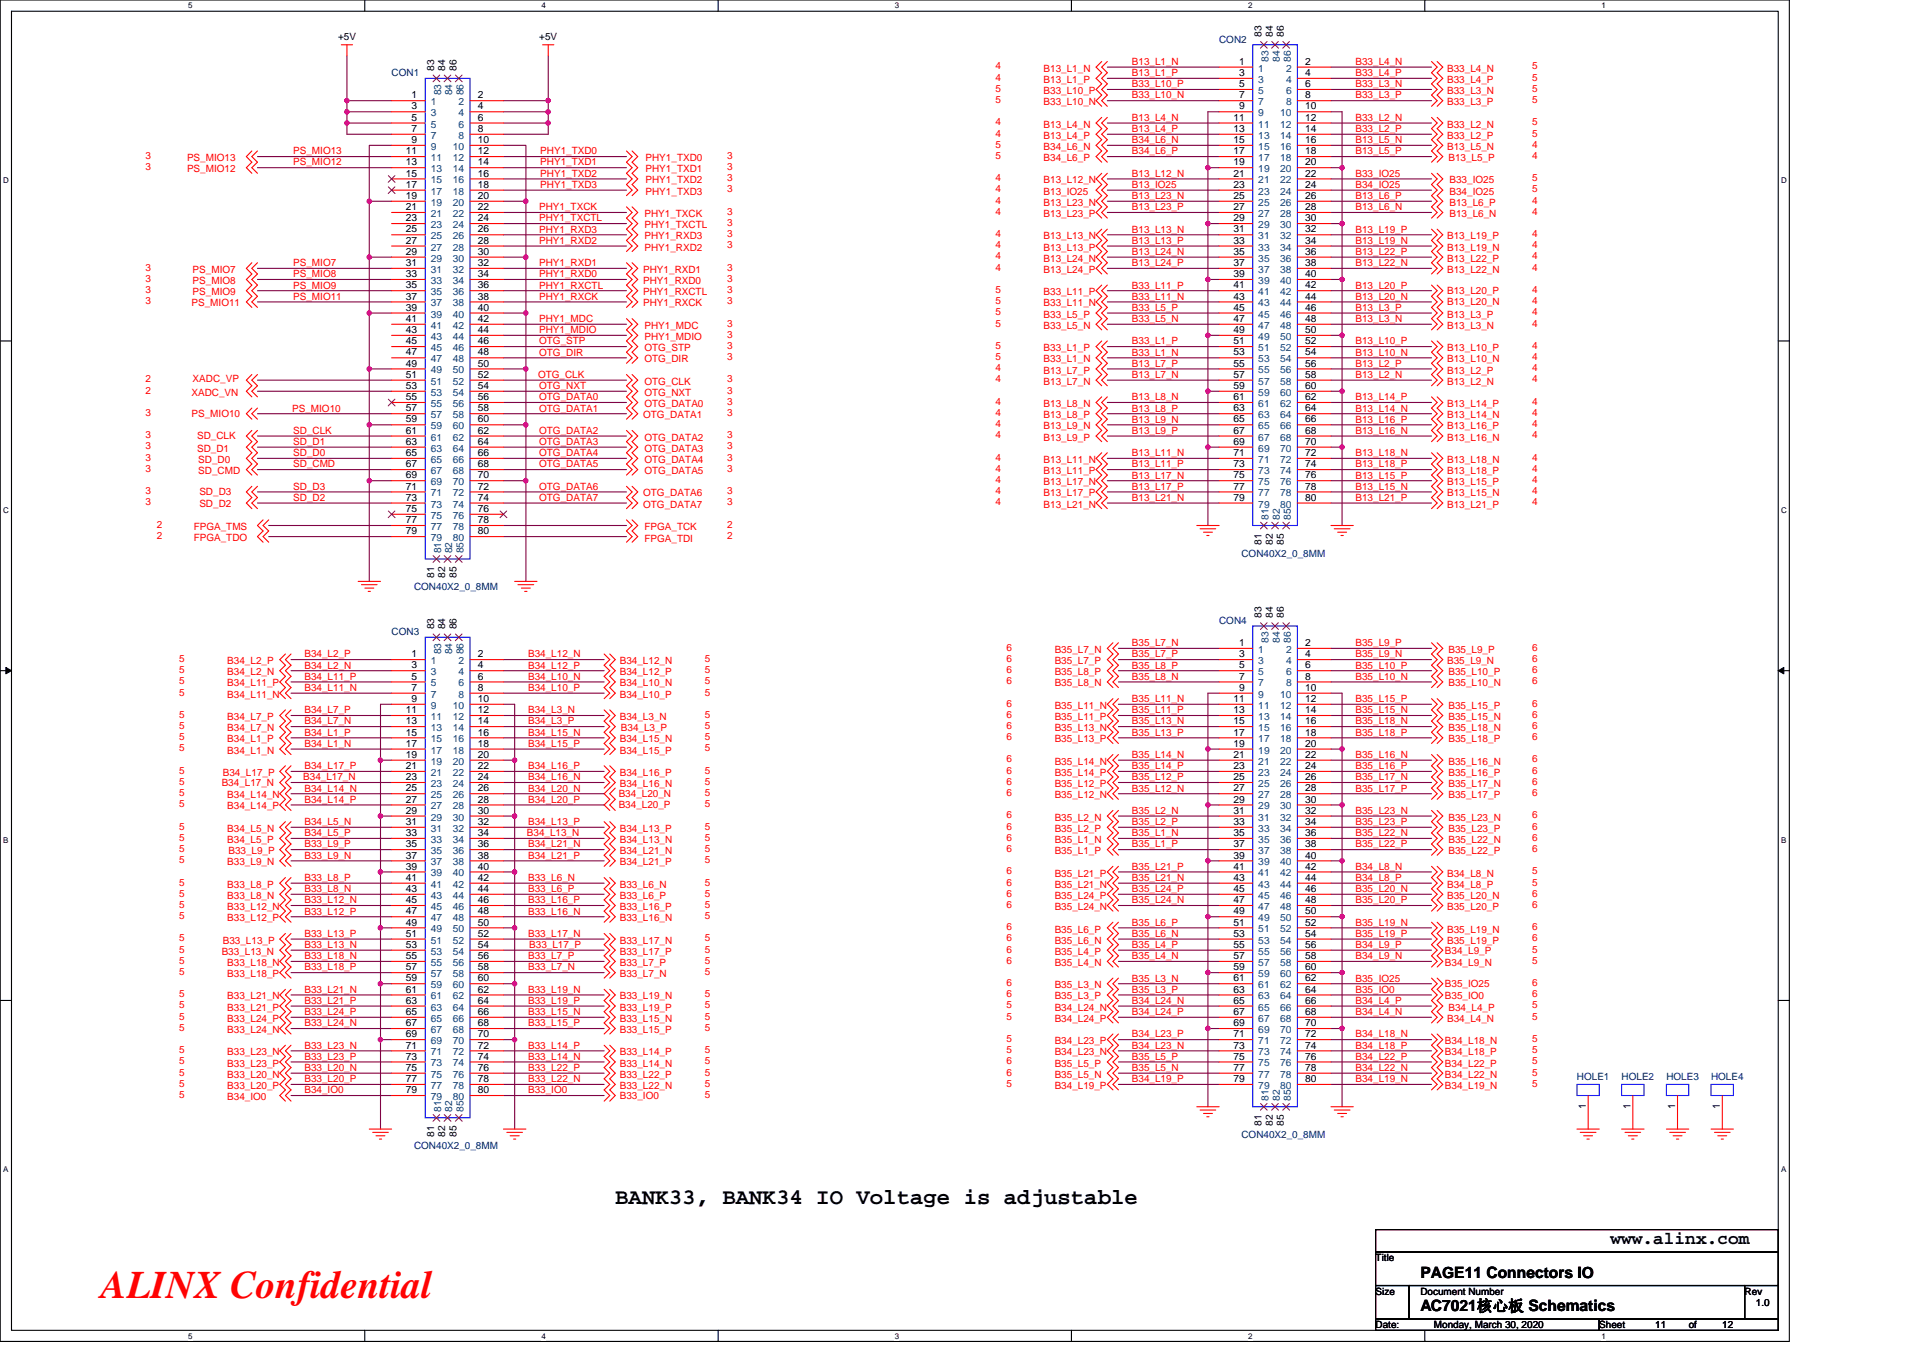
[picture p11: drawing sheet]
<svg xmlns="http://www.w3.org/2000/svg" width="297mm" height="210mm" viewBox="0 0 297 210" stroke-linecap="round" stroke-linejoin="round" font-family="sans-serif">
<defs><g id="words">
<text font-size="6" fill="#f00" x="15.6" y="200.6">ALINX Confidential</text>
<text font-size="3.5" x="95" y="186">BANK33, BANK34 IO Voltage is adjustable</text>
<text font-size="2.8" x="248.8" y="192.3">www.alinx.com</text>
<g font-size="2.4">
<text x="219.4" y="197.4">PAGE11 Connectors IO</text>
<text x="219.4" y="202.6">AC7021核心板 Schematics</text>
</g>
<g font-size="1.5">
<text x="194.9" y="5.7" transform="rotate(-90 194.9 5.7)">83</text>
<text x="196.6" y="5.7" transform="rotate(-90 196.6 5.7)">84</text>
<text x="198.3" y="5.7" transform="rotate(-90 198.3 5.7)">86</text>
<text x="52.2" y="6.2">+5V</text>
<text x="67.1" y="10.9" transform="rotate(-90 67.1 10.9)">83</text>
<text x="68.8" y="10.9" transform="rotate(-90 68.8 10.9)">84</text>
<text x="70.5" y="10.9" transform="rotate(-90 70.5 10.9)">86</text>
<text x="83.3" y="6.2">+5V</text>
<text x="191.4" y="10">1</text>
<text x="191.4" y="11.7">3</text>
<text x="201.6" y="10">2</text>
<text x="201.6" y="11.7">4</text>
<text x="63.6" y="15.2">1</text>
<text x="63.6" y="16.9">3</text>
<text x="73.8" y="15.2">2</text>
<text x="73.8" y="16.9">4</text>
<text x="191.4" y="13.5">5</text>
<text x="191.4" y="15.2">7</text>
<text x="191.4" y="16.9">9</text>
<text x="201.6" y="16.9">10</text>
<text x="201.6" y="13.5">6</text>
<text x="201.6" y="15.2">8</text>
<text x="62.7" y="23.8">11</text>
<text x="63.6" y="18.6">5</text>
<text x="63.6" y="20.4">7</text>
<text x="63.6" y="22.1">9</text>
<text x="73.8" y="22.1">10</text>
<text x="73.8" y="23.8">12</text>
<text x="73.8" y="18.6">6</text>
<text x="73.8" y="20.4">8</text>
<text x="190.5" y="18.6">11</text>
<text x="190.5" y="20.4">13</text>
<text x="190.5" y="22.1">15</text>
<text x="190.5" y="23.8">17</text>
<text x="201.6" y="18.6">12</text>
<text x="201.6" y="20.4">14</text>
<text x="201.6" y="22.1">16</text>
<text x="201.6" y="23.8">18</text>
<text x="62.7" y="25.5">13</text>
<text x="62.7" y="27.3">15</text>
<text x="62.7" y="29">17</text>
<text x="73.8" y="25.5">14</text>
<text x="73.8" y="27.3">16</text>
<text x="73.8" y="29">18</text>
<text x="190.5" y="25.5">19</text>
<text x="190.5" y="27.3">21</text>
<text x="190.5" y="29">23</text>
<text x="201.6" y="25.5">20</text>
<text x="201.6" y="27.3">22</text>
<text x="201.6" y="29">24</text>
<text x="62.7" y="30.7">19</text>
<text x="62.7" y="32.5">21</text>
<text x="62.7" y="34.2">23</text>
<text x="62.7" y="35.9">25</text>
<text x="73.8" y="30.7">20</text>
<text x="73.8" y="32.5">22</text>
<text x="73.8" y="34.2">24</text>
<text x="73.8" y="35.9">26</text>
<text x="190.5" y="30.7">25</text>
<text x="190.5" y="32.5">27</text>
<text x="190.5" y="34.2">29</text>
<text x="190.5" y="35.9">31</text>
<text x="201.6" y="30.7">26</text>
<text x="201.6" y="32.5">28</text>
<text x="201.6" y="34.2">30</text>
<text x="201.6" y="35.9">32</text>
<text x="62.7" y="37.7">27</text>
<text x="62.7" y="39.4">29</text>
<text x="62.7" y="41.1">31</text>
<text x="73.8" y="37.7">28</text>
<text x="73.8" y="39.4">30</text>
<text x="73.8" y="41.1">32</text>
<text x="190.5" y="37.7">33</text>
<text x="190.5" y="39.4">35</text>
<text x="190.5" y="41.1">37</text>
<text x="201.6" y="37.7">34</text>
<text x="201.6" y="39.4">36</text>
<text x="201.6" y="41.1">38</text>
<text x="62.7" y="42.8">33</text>
<text x="62.7" y="44.6">35</text>
<text x="62.7" y="46.3">37</text>
<text x="73.8" y="42.8">34</text>
<text x="73.8" y="44.6">36</text>
<text x="73.8" y="46.3">38</text>
<text x="190.5" y="42.8">39</text>
<text x="190.5" y="44.6">41</text>
<text x="190.5" y="46.3">43</text>
<text x="201.6" y="42.8">40</text>
<text x="201.6" y="44.6">42</text>
<text x="201.6" y="46.3">44</text>
<text x="62.7" y="48">39</text>
<text x="62.7" y="49.7">41</text>
<text x="62.7" y="51.5">43</text>
<text x="62.7" y="53.2">45</text>
<text x="73.8" y="48">40</text>
<text x="73.8" y="49.7">42</text>
<text x="73.8" y="51.5">44</text>
<text x="73.8" y="53.2">46</text>
<text x="190.5" y="48">45</text>
<text x="190.5" y="49.7">47</text>
<text x="190.5" y="51.5">49</text>
<text x="190.5" y="53.2">51</text>
<text x="201.6" y="48">46</text>
<text x="201.6" y="49.7">48</text>
<text x="201.6" y="51.5">50</text>
<text x="201.6" y="53.2">52</text>
<text x="62.7" y="54.9">47</text>
<text x="62.7" y="56.6">49</text>
<text x="62.7" y="58.4">51</text>
<text x="73.8" y="54.9">48</text>
<text x="73.8" y="56.6">50</text>
<text x="73.8" y="58.4">52</text>
<text x="190.5" y="54.9">53</text>
<text x="190.5" y="56.6">55</text>
<text x="190.5" y="58.4">57</text>
<text x="201.6" y="54.9">54</text>
<text x="201.6" y="56.6">56</text>
<text x="201.6" y="58.4">58</text>
<text x="62.7" y="60.1">53</text>
<text x="62.7" y="61.8">55</text>
<text x="62.7" y="63.6">57</text>
<text x="62.7" y="65.3">59</text>
<text x="73.8" y="60.1">54</text>
<text x="73.8" y="61.8">56</text>
<text x="73.8" y="63.6">58</text>
<text x="73.8" y="65.3">60</text>
<text x="190.5" y="60.1">59</text>
<text x="190.5" y="61.8">61</text>
<text x="190.5" y="63.6">63</text>
<text x="190.5" y="65.3">65</text>
<text x="201.6" y="60.1">60</text>
<text x="201.6" y="61.8">62</text>
<text x="201.6" y="63.6">64</text>
<text x="201.6" y="65.3">66</text>
<text x="62.7" y="67">61</text>
<text x="62.7" y="68.7">63</text>
<text x="62.7" y="70.5">65</text>
<text x="73.8" y="67">62</text>
<text x="73.8" y="68.7">64</text>
<text x="73.8" y="70.5">66</text>
<text x="190.5" y="67">67</text>
<text x="190.5" y="68.7">69</text>
<text x="190.5" y="70.5">71</text>
<text x="201.6" y="67">68</text>
<text x="201.6" y="68.7">70</text>
<text x="201.6" y="70.5">72</text>
<text x="62.7" y="72.2">67</text>
<text x="62.7" y="73.9">69</text>
<text x="62.7" y="75.6">71</text>
<text x="62.7" y="77.4">73</text>
<text x="73.8" y="72.2">68</text>
<text x="73.8" y="73.9">70</text>
<text x="73.8" y="75.6">72</text>
<text x="73.8" y="77.4">74</text>
<text x="190.5" y="72.2">73</text>
<text x="190.5" y="73.9">75</text>
<text x="190.5" y="75.6">77</text>
<text x="190.5" y="77.4">79</text>
<text x="201.6" y="72.2">74</text>
<text x="201.6" y="73.9">76</text>
<text x="201.6" y="75.6">78</text>
<text x="201.6" y="77.4">80</text>
<text x="62.7" y="79.1">75</text>
<text x="62.7" y="80.8">77</text>
<text x="62.7" y="82.6">79</text>
<text x="73.8" y="79.1">76</text>
<text x="73.8" y="80.8">78</text>
<text x="73.8" y="82.6">80</text>
<text x="67.1" y="89.3" transform="rotate(-90 67.1 89.3)">81</text>
<text x="68.8" y="89.3" transform="rotate(-90 68.8 89.3)">82</text>
<text x="70.5" y="89.3" transform="rotate(-90 70.5 89.3)">85</text>
<text x="194.9" y="84.2" transform="rotate(-90 194.9 84.2)">81</text>
<text x="196.6" y="84.2" transform="rotate(-90 196.6 84.2)">82</text>
<text x="198.3" y="84.2" transform="rotate(-90 198.3 84.2)">85</text>
<text x="194.9" y="95.5" transform="rotate(-90 194.9 95.5)">83</text>
<text x="196.6" y="95.5" transform="rotate(-90 196.6 95.5)">84</text>
<text x="198.3" y="95.5" transform="rotate(-90 198.3 95.5)">86</text>
<text x="63.6" y="101.6">1</text>
<text x="67.1" y="97.3" transform="rotate(-90 67.1 97.3)">83</text>
<text x="68.8" y="97.3" transform="rotate(-90 68.8 97.3)">84</text>
<text x="70.5" y="97.3" transform="rotate(-90 70.5 97.3)">86</text>
<text x="73.8" y="101.6">2</text>
<text x="191.4" y="99.8">1</text>
<text x="191.4" y="101.6">3</text>
<text x="201.6" y="99.8">2</text>
<text x="201.6" y="101.6">4</text>
<text x="63.6" y="103.3">3</text>
<text x="63.6" y="105">5</text>
<text x="63.6" y="106.7">7</text>
<text x="73.8" y="103.3">4</text>
<text x="73.8" y="105">6</text>
<text x="73.8" y="106.7">8</text>
<text x="191.4" y="103.3">5</text>
<text x="191.4" y="105">7</text>
<text x="191.4" y="106.7">9</text>
<text x="201.6" y="106.7">10</text>
<text x="201.6" y="103.3">6</text>
<text x="201.6" y="105">8</text>
<text x="62.7" y="110.2">11</text>
<text x="62.7" y="111.9">13</text>
<text x="62.7" y="113.6">15</text>
<text x="63.6" y="108.5">9</text>
<text x="73.8" y="108.5">10</text>
<text x="73.8" y="110.2">12</text>
<text x="73.8" y="111.9">14</text>
<text x="73.8" y="113.6">16</text>
<text x="190.5" y="108.5">11</text>
<text x="190.5" y="110.2">13</text>
<text x="190.5" y="111.9">15</text>
<text x="190.5" y="113.6">17</text>
<text x="201.6" y="108.5">12</text>
<text x="201.6" y="110.2">14</text>
<text x="201.6" y="111.9">16</text>
<text x="201.6" y="113.6">18</text>
<text x="62.7" y="115.4">17</text>
<text x="62.7" y="117.1">19</text>
<text x="62.7" y="118.8">21</text>
<text x="73.8" y="115.4">18</text>
<text x="73.8" y="117.1">20</text>
<text x="73.8" y="118.8">22</text>
<text x="190.5" y="115.4">19</text>
<text x="190.5" y="117.1">21</text>
<text x="190.5" y="118.8">23</text>
<text x="201.6" y="115.4">20</text>
<text x="201.6" y="117.1">22</text>
<text x="201.6" y="118.8">24</text>
<text x="62.7" y="120.5">23</text>
<text x="62.7" y="122.3">25</text>
<text x="62.7" y="124">27</text>
<text x="62.7" y="125.7">29</text>
<text x="73.8" y="120.5">24</text>
<text x="73.8" y="122.3">26</text>
<text x="73.8" y="124">28</text>
<text x="73.8" y="125.7">30</text>
<text x="190.5" y="120.5">25</text>
<text x="190.5" y="122.3">27</text>
<text x="190.5" y="124">29</text>
<text x="190.5" y="125.7">31</text>
<text x="201.6" y="120.5">26</text>
<text x="201.6" y="122.3">28</text>
<text x="201.6" y="124">30</text>
<text x="201.6" y="125.7">32</text>
<text x="62.7" y="127.5">31</text>
<text x="62.7" y="129.2">33</text>
<text x="62.7" y="130.9">35</text>
<text x="73.8" y="127.5">32</text>
<text x="73.8" y="129.2">34</text>
<text x="73.8" y="130.9">36</text>
<text x="190.5" y="127.5">33</text>
<text x="190.5" y="129.2">35</text>
<text x="190.5" y="130.9">37</text>
<text x="201.6" y="127.5">34</text>
<text x="201.6" y="129.2">36</text>
<text x="201.6" y="130.9">38</text>
<text x="62.7" y="132.7">37</text>
<text x="62.7" y="134.4">39</text>
<text x="62.7" y="136.1">41</text>
<text x="62.7" y="137.8">43</text>
<text x="73.8" y="132.7">38</text>
<text x="73.8" y="134.4">40</text>
<text x="73.8" y="136.1">42</text>
<text x="73.8" y="137.8">44</text>
<text x="190.5" y="132.7">39</text>
<text x="190.5" y="134.4">41</text>
<text x="190.5" y="136.1">43</text>
<text x="190.5" y="137.8">45</text>
<text x="201.6" y="132.7">40</text>
<text x="201.6" y="134.4">42</text>
<text x="201.6" y="136.1">44</text>
<text x="201.6" y="137.8">46</text>
<text x="62.7" y="139.6">45</text>
<text x="62.7" y="141.3">47</text>
<text x="62.7" y="143">49</text>
<text x="73.8" y="139.6">46</text>
<text x="73.8" y="141.3">48</text>
<text x="73.8" y="143">50</text>
<text x="190.5" y="139.6">47</text>
<text x="190.5" y="141.3">49</text>
<text x="190.5" y="143">51</text>
<text x="201.6" y="139.6">48</text>
<text x="201.6" y="141.3">50</text>
<text x="201.6" y="143">52</text>
<text x="62.7" y="144.7">51</text>
<text x="62.7" y="146.5">53</text>
<text x="62.7" y="148.2">55</text>
<text x="62.7" y="149.9">57</text>
<text x="73.8" y="144.7">52</text>
<text x="73.8" y="146.5">54</text>
<text x="73.8" y="148.2">56</text>
<text x="73.8" y="149.9">58</text>
<text x="190.5" y="144.7">53</text>
<text x="190.5" y="146.5">55</text>
<text x="190.5" y="148.2">57</text>
<text x="190.5" y="149.9">59</text>
<text x="201.6" y="144.7">54</text>
<text x="201.6" y="146.5">56</text>
<text x="201.6" y="148.2">58</text>
<text x="201.6" y="149.9">60</text>
<text x="62.7" y="151.6">59</text>
<text x="62.7" y="153.4">61</text>
<text x="62.7" y="155.1">63</text>
<text x="73.8" y="151.6">60</text>
<text x="73.8" y="153.4">62</text>
<text x="73.8" y="155.1">64</text>
<text x="190.5" y="151.6">61</text>
<text x="190.5" y="153.4">63</text>
<text x="190.5" y="155.1">65</text>
<text x="201.6" y="151.6">62</text>
<text x="201.6" y="153.4">64</text>
<text x="201.6" y="155.1">66</text>
<text x="62.7" y="156.8">65</text>
<text x="62.7" y="158.6">67</text>
<text x="62.7" y="160.3">69</text>
<text x="73.8" y="156.8">66</text>
<text x="73.8" y="158.6">68</text>
<text x="73.8" y="160.3">70</text>
<text x="190.5" y="156.8">67</text>
<text x="190.5" y="158.6">69</text>
<text x="190.5" y="160.3">71</text>
<text x="201.6" y="156.8">68</text>
<text x="201.6" y="158.6">70</text>
<text x="201.6" y="160.3">72</text>
<text x="62.7" y="162">71</text>
<text x="62.7" y="163.7">73</text>
<text x="62.7" y="165.5">75</text>
<text x="62.7" y="167.2">77</text>
<text x="73.8" y="162">72</text>
<text x="73.8" y="163.7">74</text>
<text x="73.8" y="165.5">76</text>
<text x="73.8" y="167.2">78</text>
<text x="190.5" y="162">73</text>
<text x="190.5" y="163.7">75</text>
<text x="190.5" y="165.5">77</text>
<text x="190.5" y="167.2">79</text>
<text x="201.6" y="162">74</text>
<text x="201.6" y="163.7">76</text>
<text x="201.6" y="165.5">78</text>
<text x="201.6" y="167.2">80</text>
<text x="62.7" y="168.9">79</text>
<text x="73.8" y="168.9">80</text>
<text x="194.9" y="174" transform="rotate(-90 194.9 174)">81</text>
<text x="196.6" y="174" transform="rotate(-90 196.6 174)">82</text>
<text x="198.3" y="174" transform="rotate(-90 198.3 174)">85</text>
<text x="245" y="171.4" transform="rotate(-90 245 171.4)">1</text>
<text x="251.9" y="171.4" transform="rotate(-90 251.9 171.4)">1</text>
<text x="258.8" y="171.4" transform="rotate(-90 258.8 171.4)">1</text>
<text x="265.7" y="171.4" transform="rotate(-90 265.7 171.4)">1</text>
<text x="67.1" y="175.7" transform="rotate(-90 67.1 175.7)">81</text>
<text x="68.8" y="175.7" transform="rotate(-90 68.8 175.7)">82</text>
<text x="70.5" y="175.7" transform="rotate(-90 70.5 175.7)">85</text>
<text x="212.5" y="194.9">Title</text>
<text x="212.5" y="200">Size</text>
<text x="219.4" y="200">Document Number</text>
<text x="269.5" y="200">Rev</text>
<text x="271.2" y="201.8">1.0</text>
<text x="212.5" y="205.2">Date:</text>
<text x="221.5" y="205.2">Monday, March 30, 2020</text>
<text x="247" y="205.2">Sheet</text>
<text x="255.7" y="205.2">11</text>
<text x="260.9" y="205.2">of</text>
<text x="266" y="205.2">12</text>
</g>
<g font-size="1.5" fill="#000080">
<text x="60.5" y="11.8">CON1</text>
<text x="188.3" y="6.6">CON2</text>
<text x="191.8" y="86">CON40X2_0_8MM</text>
<text x="64" y="91.2">CON40X2_0_8MM</text>
<text x="60.5" y="98.1">CON3</text>
<text x="188.3" y="96.4">CON4</text>
<text x="243.6" y="166.9">HOLE1</text>
<text x="250.5" y="166.9">HOLE2</text>
<text x="257.4" y="166.9">HOLE3</text>
<text x="264.3" y="166.9">HOLE4</text>
<text x="64" y="177.6">CON40X2_0_8MM</text>
<text x="191.8" y="175.9">CON40X2_0_8MM</text>
</g>
<g font-size="1.5" fill="#f00">
<text x="153.8" y="10.7">4</text>
<text x="161.2" y="11.1">B13_L1_N</text>
<text x="174.8" y="11.8">B13_L1_P</text>
<text x="174.8" y="10">B13_L1_N</text>
<text x="209.4" y="11.8">B33_L4_P</text>
<text x="209.4" y="10">B33_L4_N</text>
<text x="223.5" y="11.1">B33_L4_N</text>
<text x="236.7" y="10.7">5</text>
<text x="153.8" y="12.5">4</text>
<text x="153.8" y="14.2">5</text>
<text x="153.8" y="15.9">5</text>
<text x="161.2" y="12.8">B13_L1_P</text>
<text x="161.2" y="14.5">B33_L10_P</text>
<text x="161.2" y="16.3">B33_L10_N</text>
<text x="174.8" y="13.5">B33_L10_P</text>
<text x="174.8" y="15.2">B33_L10_N</text>
<text x="209.4" y="13.5">B33_L3_N</text>
<text x="209.4" y="15.2">B33_L3_P</text>
<text x="223.5" y="12.8">B33_L4_P</text>
<text x="223.5" y="14.5">B33_L3_N</text>
<text x="223.5" y="16.3">B33_L3_P</text>
<text x="236.7" y="12.5">5</text>
<text x="236.7" y="14.2">5</text>
<text x="236.7" y="15.9">5</text>
<text x="45.3" y="23.9">PS_MIO13</text>
<text x="83.5" y="23.9">PHY1_TXD0</text>
<text x="153.8" y="19.4">4</text>
<text x="153.8" y="21.1">4</text>
<text x="153.8" y="22.8">5</text>
<text x="161.2" y="19.7">B13_L4_N</text>
<text x="161.2" y="21.4">B13_L4_P</text>
<text x="161.2" y="23.2">B34_L6_N</text>
<text x="174.8" y="18.7">B13_L4_N</text>
<text x="174.8" y="20.4">B13_L4_P</text>
<text x="174.8" y="23.9">B34_L6_P</text>
<text x="174.8" y="22.1">B34_L6_N</text>
<text x="209.4" y="23.9">B13_L5_P</text>
<text x="209.4" y="22.1">B13_L5_N</text>
<text x="209.4" y="20.4">B33_L2_P</text>
<text x="209.4" y="18.7">B33_L2_N</text>
<text x="223.5" y="23.2">B13_L5_N</text>
<text x="223.5" y="21.4">B33_L2_P</text>
<text x="223.5" y="19.7">B33_L2_N</text>
<text x="236.7" y="22.8">4</text>
<text x="236.7" y="21.1">5</text>
<text x="236.7" y="19.4">5</text>
<text x="22.5" y="26.3">3</text>
<text x="22.5" y="24.6">3</text>
<text x="28.9" y="26.6">PS_MIO12</text>
<text x="28.9" y="24.9">PS_MIO13</text>
<text x="45.3" y="25.6">PS_MIO12</text>
<text x="83.5" y="27.3">PHY1_TXD2</text>
<text x="83.5" y="29">PHY1_TXD3</text>
<text x="83.5" y="25.6">PHY1_TXD1</text>
<text x="99.7" y="24.9">PHY1_TXD0</text>
<text x="99.7" y="28.3">PHY1_TXD2</text>
<text x="99.7" y="26.6">PHY1_TXD1</text>
<text x="112.3" y="24.6">3</text>
<text x="112.3" y="28">3</text>
<text x="112.3" y="29.7">3</text>
<text x="112.3" y="26.3">3</text>
<text x="153.8" y="24.6">5</text>
<text x="153.8" y="28">4</text>
<text x="153.8" y="29.7">4</text>
<text x="161.2" y="24.9">B34_L6_P</text>
<text x="161.2" y="28.3">B13_L12_N</text>
<text x="174.8" y="27.3">B13_L12_N</text>
<text x="174.8" y="29">B13_IO25</text>
<text x="209.4" y="27.3">B33_IO25</text>
<text x="209.4" y="29">B34_IO25</text>
<text x="223.7" y="24.9">B13_L5_P</text>
<text x="223.9" y="28.3">B33_IO25</text>
<text x="236.7" y="24.6">4</text>
<text x="236.7" y="28">5</text>
<text x="236.7" y="29.7">5</text>
<text x="83.3" y="32.5">PHY1_TXCK</text>
<text x="83.3" y="34.2">PHY1_TXCTL</text>
<text x="83.3" y="35.9">PHY1_RXD3</text>
<text x="99.5" y="33.5">PHY1_TXCK</text>
<text x="99.5" y="35.3">PHY1_TXCTL</text>
<text x="99.7" y="30.1">PHY1_TXD3</text>
<text x="112.3" y="33.2">3</text>
<text x="112.3" y="34.9">3</text>
<text x="153.8" y="33.2">4</text>
<text x="153.8" y="31.5">4</text>
<text x="161.2" y="30.1">B13_IO25</text>
<text x="161.2" y="33.5">B13_L23_P</text>
<text x="161.2" y="31.8">B13_L23_N</text>
<text x="174.8" y="32.5">B13_L23_P</text>
<text x="174.8" y="30.8">B13_L23_N</text>
<text x="174.8" y="35.9">B13_L13_N</text>
<text x="209.4" y="30.8">B13_L6_P</text>
<text x="209.4" y="32.5">B13_L6_N</text>
<text x="209.4" y="35.9">B13_L19_P</text>
<text x="223.9" y="31.8">B13_L6_P</text>
<text x="223.9" y="33.5">B13_L6_N</text>
<text x="223.9" y="30.1">B34_IO25</text>
<text x="236.7" y="31.5">4</text>
<text x="236.7" y="33.2">4</text>
<text x="22.5" y="41.8">3</text>
<text x="45.3" y="41.1">PS_MIO7</text>
<text x="83.3" y="37.7">PHY1_RXD2</text>
<text x="83.3" y="41.1">PHY1_RXD1</text>
<text x="99.5" y="37">PHY1_RXD3</text>
<text x="99.5" y="38.7">PHY1_RXD2</text>
<text x="112.3" y="41.8">3</text>
<text x="112.3" y="36.6">3</text>
<text x="112.3" y="38.4">3</text>
<text x="153.8" y="36.6">4</text>
<text x="153.8" y="38.4">4</text>
<text x="153.8" y="40.1">4</text>
<text x="153.8" y="41.8">4</text>
<text x="161.2" y="37">B13_L13_N</text>
<text x="161.2" y="38.7">B13_L13_P</text>
<text x="161.2" y="40.4">B13_L24_N</text>
<text x="174.8" y="37.7">B13_L13_P</text>
<text x="174.8" y="41.1">B13_L24_P</text>
<text x="174.8" y="39.4">B13_L24_N</text>
<text x="209.4" y="39.4">B13_L22_P</text>
<text x="209.4" y="41.1">B13_L22_N</text>
<text x="209.4" y="37.7">B13_L19_N</text>
<text x="223.5" y="40.4">B13_L22_P</text>
<text x="223.5" y="37">B13_L19_P</text>
<text x="223.5" y="38.7">B13_L19_N</text>
<text x="236.7" y="40.1">4</text>
<text x="236.7" y="41.8">4</text>
<text x="236.7" y="36.6">4</text>
<text x="236.7" y="38.4">4</text>
<text x="22.5" y="45.3">3</text>
<text x="22.5" y="43.5">3</text>
<text x="22.5" y="47">3</text>
<text x="29.6" y="47.3">PS_MIO11</text>
<text x="29.8" y="42.2">PS_MIO7</text>
<text x="29.8" y="45.6">PS_MIO9</text>
<text x="29.8" y="43.9">PS_MIO8</text>
<text x="45.3" y="42.8">PS_MIO8</text>
<text x="45.3" y="44.6">PS_MIO9</text>
<text x="45.3" y="46.3">PS_MIO11</text>
<text x="83.3" y="42.8">PHY1_RXD0</text>
<text x="83.3" y="44.6">PHY1_RXCTL</text>
<text x="83.3" y="46.3">PHY1_RXCK</text>
<text x="99.4" y="42.2">PHY1_RXD1</text>
<text x="99.4" y="43.9">PHY1_RXD0</text>
<text x="99.4" y="45.6">PHY1_RXCTL</text>
<text x="99.4" y="47.3">PHY1_RXCK</text>
<text x="112.3" y="43.5">3</text>
<text x="112.3" y="45.3">3</text>
<text x="112.3" y="47">3</text>
<text x="153.8" y="45.3">5</text>
<text x="153.8" y="47">5</text>
<text x="161.2" y="42.2">B13_L24_P</text>
<text x="161.2" y="45.6">B33_L11_P</text>
<text x="161.2" y="47.3">B33_L11_N</text>
<text x="174.8" y="44.6">B33_L11_P</text>
<text x="174.8" y="46.3">B33_L11_N</text>
<text x="209.4" y="44.6">B13_L20_P</text>
<text x="209.4" y="46.3">B13_L20_N</text>
<text x="223.5" y="42.2">B13_L22_N</text>
<text x="223.5" y="45.4">B13_L20_P</text>
<text x="223.5" y="47.2">B13_L20_N</text>
<text x="236.7" y="45.3">4</text>
<text x="236.7" y="47">4</text>
<text x="83.3" y="49.8">PHY1_MDC</text>
<text x="83.3" y="51.5">PHY1_MDIO</text>
<text x="83.3" y="53.2">OTG_STP</text>
<text x="99.5" y="50.8">PHY1_MDC</text>
<text x="99.5" y="52.5">PHY1_MDIO</text>
<text x="112.3" y="50.5">3</text>
<text x="112.3" y="52.2">3</text>
<text x="112.3" y="53.9">3</text>
<text x="153.8" y="53.9">5</text>
<text x="153.8" y="48.7">5</text>
<text x="153.8" y="50.5">5</text>
<text x="161.2" y="49.1">B33_L5_P</text>
<text x="161.2" y="50.8">B33_L5_N</text>
<text x="174.8" y="53.2">B33_L1_P</text>
<text x="174.8" y="48">B33_L5_P</text>
<text x="174.8" y="49.8">B33_L5_N</text>
<text x="209.4" y="53.2">B13_L10_P</text>
<text x="209.4" y="48">B13_L3_P</text>
<text x="209.4" y="49.8">B13_L3_N</text>
<text x="223.5" y="49.1">B13_L3_P</text>
<text x="223.5" y="50.8">B13_L3_N</text>
<text x="236.7" y="48.7">4</text>
<text x="236.7" y="50.5">4</text>
<text x="236.7" y="53.9">4</text>
<text x="22.5" y="59.1">2</text>
<text x="29.8" y="59.1">XADC_VP</text>
<text x="83.1" y="58.4">OTG_CLK</text>
<text x="83.3" y="54.9">OTG_DIR</text>
<text x="99.5" y="54.3">OTG_STP</text>
<text x="99.5" y="56">OTG_DIR</text>
<text x="99.5" y="59.4">OTG_CLK</text>
<text x="112.3" y="55.6">3</text>
<text x="112.3" y="59.1">3</text>
<text x="153.8" y="55.6">5</text>
<text x="153.8" y="57.4">4</text>
<text x="153.8" y="59.1">4</text>
<text x="161.2" y="54.3">B33_L1_P</text>
<text x="161.2" y="56">B33_L1_N</text>
<text x="161.2" y="57.7">B13_L7_P</text>
<text x="161.2" y="59.4">B13_L7_N</text>
<text x="174.8" y="54.9">B33_L1_N</text>
<text x="174.8" y="56.7">B13_L7_P</text>
<text x="174.8" y="58.4">B13_L7_N</text>
<text x="209.4" y="54.9">B13_L10_N</text>
<text x="209.4" y="56.7">B13_L2_P</text>
<text x="209.4" y="58.4">B13_L2_N</text>
<text x="223.5" y="57.7">B13_L2_P</text>
<text x="223.5" y="59.4">B13_L2_N</text>
<text x="223.5" y="54.3">B13_L10_P</text>
<text x="223.5" y="56">B13_L10_N</text>
<text x="236.7" y="57.4">4</text>
<text x="236.7" y="59.1">4</text>
<text x="236.7" y="55.6">4</text>
<text x="22.5" y="64.3">3</text>
<text x="22.5" y="60.8">2</text>
<text x="29.6" y="64.5">PS_MIO10</text>
<text x="29.6" y="61.2">XADC_VN</text>
<text x="45.1" y="63.6">PS_MIO10</text>
<text x="83.3" y="60.1">OTG_NXT</text>
<text x="83.3" y="61.8">OTG_DATA0</text>
<text x="83.3" y="63.6">OTG_DATA1</text>
<text x="99.4" y="64.6">OTG_DATA1</text>
<text x="99.5" y="61.2">OTG_NXT</text>
<text x="99.5" y="62.9">OTG_DATA0</text>
<text x="112.3" y="64.3">3</text>
<text x="112.3" y="60.8">3</text>
<text x="112.3" y="62.5">3</text>
<text x="153.8" y="62.5">4</text>
<text x="153.8" y="64.3">4</text>
<text x="153.8" y="66">4</text>
<text x="161.2" y="62.9">B13_L8_N</text>
<text x="161.2" y="64.6">B13_L8_P</text>
<text x="174.8" y="61.8">B13_L8_N</text>
<text x="174.8" y="63.6">B13_L8_P</text>
<text x="174.8" y="65.3">B13_L9_N</text>
<text x="209.4" y="65.3">B13_L16_P</text>
<text x="209.4" y="61.8">B13_L14_P</text>
<text x="209.4" y="63.6">B13_L14_N</text>
<text x="223.5" y="62.9">B13_L14_P</text>
<text x="223.5" y="64.6">B13_L14_N</text>
<text x="236.7" y="62.5">4</text>
<text x="236.7" y="64.3">4</text>
<text x="236.7" y="66">4</text>
<text x="22.5" y="67.7">3</text>
<text x="22.5" y="69.4">3</text>
<text x="22.5" y="71.2">3</text>
<text x="30.5" y="67.9">SD_CLK</text>
<text x="30.5" y="69.8">SD_D1</text>
<text x="30.6" y="71.5">SD_D0</text>
<text x="45.3" y="67">SD_CLK</text>
<text x="45.3" y="68.7">SD_D1</text>
<text x="45.3" y="70.5">SD_D0</text>
<text x="83.3" y="67">OTG_DATA2</text>
<text x="83.3" y="68.7">OTG_DATA3</text>
<text x="83.3" y="70.5">OTG_DATA4</text>
<text x="99.5" y="68.1">OTG_DATA2</text>
<text x="99.5" y="69.8">OTG_DATA3</text>
<text x="99.5" y="71.5">OTG_DATA4</text>
<text x="112.3" y="67.7">3</text>
<text x="112.3" y="69.4">3</text>
<text x="112.3" y="71.2">3</text>
<text x="153.8" y="67.7">4</text>
<text x="153.8" y="71.2">4</text>
<text x="161.2" y="66.4">B13_L9_N</text>
<text x="161.2" y="68.1">B13_L9_P</text>
<text x="161.2" y="71.5">B13_L11_N</text>
<text x="174.8" y="67">B13_L9_P</text>
<text x="174.8" y="70.5">B13_L11_N</text>
<text x="209.4" y="67">B13_L16_N</text>
<text x="209.4" y="70.5">B13_L18_N</text>
<text x="223.5" y="66.4">B13_L16_P</text>
<text x="223.5" y="68.1">B13_L16_N</text>
<text x="223.5" y="71.5">B13_L18_N</text>
<text x="236.7" y="67.7">4</text>
<text x="236.7" y="71.2">4</text>
<text x="22.5" y="76.4">3</text>
<text x="22.5" y="72.9">3</text>
<text x="30.6" y="73.3">SD_CMD</text>
<text x="30.8" y="76.5">SD_D3</text>
<text x="45.3" y="72.2">SD_CMD</text>
<text x="45.3" y="75.7">SD_D3</text>
<text x="45.3" y="77.4">SD_D2</text>
<text x="83.3" y="72.2">OTG_DATA5</text>
<text x="83.3" y="75.7">OTG_DATA6</text>
<text x="83.3" y="77.4">OTG_DATA7</text>
<text x="99.4" y="76.7">OTG_DATA6</text>
<text x="99.5" y="73.3">OTG_DATA5</text>
<text x="112.3" y="76.4">3</text>
<text x="112.3" y="72.9">3</text>
<text x="153.8" y="72.9">4</text>
<text x="153.8" y="74.6">4</text>
<text x="153.8" y="76.4">4</text>
<text x="161.2" y="73.3">B13_L11_P</text>
<text x="161.2" y="75">B13_L17_N</text>
<text x="161.2" y="76.7">B13_L17_P</text>
<text x="174.8" y="77.4">B13_L21_N</text>
<text x="174.8" y="72.2">B13_L11_P</text>
<text x="174.8" y="73.9">B13_L17_N</text>
<text x="174.8" y="75.7">B13_L17_P</text>
<text x="209.4" y="73.9">B13_L15_P</text>
<text x="209.4" y="75.7">B13_L15_N</text>
<text x="209.4" y="77.4">B13_L21_P</text>
<text x="209.4" y="72.2">B13_L18_P</text>
<text x="223.5" y="73.3">B13_L18_P</text>
<text x="223.5" y="75">B13_L15_P</text>
<text x="223.5" y="76.7">B13_L15_N</text>
<text x="236.7" y="72.9">4</text>
<text x="236.7" y="74.6">4</text>
<text x="236.7" y="76.4">4</text>
<text x="22.5" y="78.1">3</text>
<text x="24.2" y="83.3">2</text>
<text x="24.2" y="81.6">2</text>
<text x="29.9" y="83.6">FPGA_TDO</text>
<text x="29.9" y="81.9">FPGA_TMS</text>
<text x="30.8" y="78.3">SD_D2</text>
<text x="99.4" y="78.4">OTG_DATA7</text>
<text x="99.5" y="81.9">FPGA_TCK</text>
<text x="99.5" y="83.8">FPGA_TDI</text>
<text x="112.3" y="78.1">3</text>
<text x="112.3" y="81.6">2</text>
<text x="112.3" y="83.3">2</text>
<text x="153.8" y="78.1">4</text>
<text x="161.2" y="78.4">B13_L21_N</text>
<text x="223.5" y="78.4">B13_L21_P</text>
<text x="236.7" y="78.1">4</text>
<text x="47" y="101.6">B34_L2_P</text>
<text x="81.6" y="101.6">B34_L12_N</text>
<text x="155.5" y="100.5">6</text>
<text x="162.9" y="100.9">B35_L7_N</text>
<text x="174.8" y="99.8">B35_L7_N</text>
<text x="174.8" y="101.6">B35_L7_P</text>
<text x="209.4" y="99.8">B35_L9_P</text>
<text x="209.4" y="101.6">B35_L9_N</text>
<text x="223.7" y="100.9">B35_L9_P</text>
<text x="236.7" y="100.5">6</text>
<text x="27.7" y="102.3">5</text>
<text x="27.7" y="104">5</text>
<text x="27.7" y="107.5">5</text>
<text x="27.7" y="105.7">5</text>
<text x="35.1" y="102.6">B34_L2_P</text>
<text x="35.1" y="104.4">B34_L2_N</text>
<text x="35.1" y="107.8">B34_L11_N</text>
<text x="35.1" y="106.1">B34_L11_P</text>
<text x="47" y="103.3">B34_L2_N</text>
<text x="47" y="106.8">B34_L11_N</text>
<text x="47" y="105">B34_L11_P</text>
<text x="81.6" y="106.8">B34_L10_P</text>
<text x="81.6" y="105">B34_L10_N</text>
<text x="81.6" y="103.3">B34_L12_P</text>
<text x="95.7" y="107.8">B34_L10_P</text>
<text x="95.7" y="106.1">B34_L10_N</text>
<text x="95.7" y="102.6">B34_L12_N</text>
<text x="95.7" y="104.4">B34_L12_P</text>
<text x="108.9" y="107.5">5</text>
<text x="108.9" y="105.7">5</text>
<text x="108.9" y="102.3">5</text>
<text x="108.9" y="104">5</text>
<text x="155.5" y="104">6</text>
<text x="155.5" y="105.7">6</text>
<text x="155.5" y="102.3">6</text>
<text x="162.9" y="104.4">B35_L8_P</text>
<text x="162.9" y="106.1">B35_L8_N</text>
<text x="162.9" y="102.6">B35_L7_P</text>
<text x="174.8" y="103.3">B35_L8_P</text>
<text x="174.8" y="105">B35_L8_N</text>
<text x="209.4" y="103.3">B35_L10_P</text>
<text x="209.4" y="105">B35_L10_N</text>
<text x="223.5" y="102.6">B35_L9_N</text>
<text x="223.7" y="104.4">B35_L10_P</text>
<text x="223.7" y="106.1">B35_L10_N</text>
<text x="236.7" y="104">6</text>
<text x="236.7" y="105.7">6</text>
<text x="236.7" y="102.3">6</text>
<text x="27.7" y="110.9">5</text>
<text x="27.7" y="112.6">5</text>
<text x="35.1" y="111.3">B34_L7_P</text>
<text x="35.1" y="113">B34_L7_N</text>
<text x="47" y="110.2">B34_L7_P</text>
<text x="47" y="111.9">B34_L7_N</text>
<text x="47" y="113.7">B34_L1_P</text>
<text x="81.6" y="113.7">B34_L15_N</text>
<text x="81.6" y="110.2">B34_L3_N</text>
<text x="81.6" y="111.9">B34_L3_P</text>
<text x="95.7" y="111.3">B34_L3_N</text>
<text x="95.9" y="113">B34_L3_P</text>
<text x="108.9" y="112.6">5</text>
<text x="108.9" y="110.9">5</text>
<text x="155.5" y="109.2">6</text>
<text x="155.5" y="112.6">6</text>
<text x="155.5" y="110.9">6</text>
<text x="162.9" y="109.5">B35_L11_N</text>
<text x="162.9" y="113">B35_L13_N</text>
<text x="162.9" y="111.3">B35_L11_P</text>
<text x="174.8" y="108.5">B35_L11_N</text>
<text x="174.8" y="110.2">B35_L11_P</text>
<text x="174.8" y="111.9">B35_L13_N</text>
<text x="174.8" y="113.7">B35_L13_P</text>
<text x="209.4" y="108.5">B35_L15_P</text>
<text x="209.4" y="110.2">B35_L15_N</text>
<text x="209.4" y="113.7">B35_L18_P</text>
<text x="209.4" y="111.9">B35_L18_N</text>
<text x="223.7" y="109.5">B35_L15_P</text>
<text x="223.7" y="111.3">B35_L15_N</text>
<text x="223.7" y="113">B35_L18_N</text>
<text x="236.7" y="109.2">6</text>
<text x="236.7" y="110.9">6</text>
<text x="236.7" y="112.6">6</text>
<text x="27.7" y="119.5">5</text>
<text x="27.7" y="114.4">5</text>
<text x="27.7" y="116.1">5</text>
<text x="34.4" y="119.9">B34_L17_P</text>
<text x="35.1" y="114.7">B34_L1_P</text>
<text x="35.1" y="116.4">B34_L1_N</text>
<text x="47" y="118.9">B34_L17_P</text>
<text x="47" y="115.4">B34_L1_N</text>
<text x="81.6" y="115.4">B34_L15_P</text>
<text x="81.6" y="118.9">B34_L16_P</text>
<text x="95.7" y="114.7">B34_L15_N</text>
<text x="95.7" y="116.4">B34_L15_P</text>
<text x="95.7" y="119.9">B34_L16_P</text>
<text x="108.9" y="114.4">5</text>
<text x="108.9" y="116.1">5</text>
<text x="108.9" y="119.5">5</text>
<text x="155.5" y="114.4">6</text>
<text x="155.5" y="117.8">6</text>
<text x="155.5" y="119.5">6</text>
<text x="162.9" y="114.7">B35_L13_P</text>
<text x="162.9" y="118.2">B35_L14_N</text>
<text x="162.9" y="119.9">B35_L14_P</text>
<text x="174.8" y="117.1">B35_L14_N</text>
<text x="174.8" y="118.9">B35_L14_P</text>
<text x="209.4" y="118.9">B35_L16_P</text>
<text x="209.4" y="117.1">B35_L16_N</text>
<text x="223.7" y="114.7">B35_L18_P</text>
<text x="223.7" y="118.2">B35_L16_N</text>
<text x="223.7" y="119.9">B35_L16_P</text>
<text x="236.7" y="114.4">6</text>
<text x="236.7" y="117.8">6</text>
<text x="236.7" y="119.5">6</text>
<text x="27.7" y="123">5</text>
<text x="27.7" y="124.7">5</text>
<text x="27.7" y="121.3">5</text>
<text x="34.2" y="121.5">B34_L17_N</text>
<text x="35.1" y="123.3">B34_L14_N</text>
<text x="35.1" y="125.1">B34_L14_P</text>
<text x="46.8" y="120.6">B34_L17_N</text>
<text x="47" y="124">B34_L14_P</text>
<text x="47" y="122.3">B34_L14_N</text>
<text x="81.6" y="120.6">B34_L16_N</text>
<text x="81.6" y="124">B34_L20_P</text>
<text x="81.6" y="122.3">B34_L20_N</text>
<text x="95.6" y="124.9">B34_L20_P</text>
<text x="95.6" y="123.2">B34_L20_N</text>
<text x="95.7" y="121.6">B34_L16_N</text>
<text x="108.9" y="124.7">5</text>
<text x="108.9" y="123">5</text>
<text x="108.9" y="121.3">5</text>
<text x="155.5" y="121.3">6</text>
<text x="155.5" y="123">6</text>
<text x="162.9" y="121.6">B35_L12_P</text>
<text x="162.9" y="123.3">B35_L12_N</text>
<text x="174.8" y="120.6">B35_L12_P</text>
<text x="174.8" y="122.3">B35_L12_N</text>
<text x="174.8" y="125.8">B35_L2_N</text>
<text x="209.4" y="125.8">B35_L23_N</text>
<text x="209.4" y="122.3">B35_L17_P</text>
<text x="209.4" y="120.6">B35_L17_N</text>
<text x="223.7" y="121.6">B35_L17_N</text>
<text x="223.7" y="123.3">B35_L17_P</text>
<text x="236.7" y="121.3">6</text>
<text x="236.7" y="123">6</text>
<text x="27.7" y="131.6">5</text>
<text x="27.7" y="128.2">5</text>
<text x="27.7" y="129.9">5</text>
<text x="35.1" y="128.5">B34_L5_N</text>
<text x="35.1" y="130.3">B34_L5_P</text>
<text x="35.3" y="132">B33_L9_P</text>
<text x="47" y="127.5">B34_L5_N</text>
<text x="47" y="129.2">B34_L5_P</text>
<text x="47" y="130.9">B33_L9_P</text>
<text x="81.4" y="129.2">B34_L13_N</text>
<text x="81.6" y="130.9">B34_L21_N</text>
<text x="81.6" y="127.5">B34_L13_P</text>
<text x="95.7" y="132">B34_L21_N</text>
<text x="95.7" y="130.3">B34_L13_N</text>
<text x="95.7" y="128.5">B34_L13_P</text>
<text x="108.9" y="131.6">5</text>
<text x="108.9" y="129.9">5</text>
<text x="108.9" y="128.2">5</text>
<text x="155.5" y="126.4">6</text>
<text x="155.5" y="128.2">6</text>
<text x="155.5" y="131.6">6</text>
<text x="155.5" y="129.9">6</text>
<text x="162.9" y="126.8">B35_L2_N</text>
<text x="162.9" y="128.5">B35_L2_P</text>
<text x="162.9" y="132">B35_L1_P</text>
<text x="162.9" y="130.3">B35_L1_N</text>
<text x="174.8" y="127.5">B35_L2_P</text>
<text x="174.8" y="130.9">B35_L1_P</text>
<text x="174.8" y="129.2">B35_L1_N</text>
<text x="209.4" y="130.9">B35_L22_P</text>
<text x="209.4" y="129.2">B35_L22_N</text>
<text x="209.4" y="127.5">B35_L23_P</text>
<text x="223.7" y="126.8">B35_L23_N</text>
<text x="223.7" y="128.5">B35_L23_P</text>
<text x="223.7" y="130.3">B35_L22_N</text>
<text x="223.7" y="132">B35_L22_P</text>
<text x="236.7" y="126.4">6</text>
<text x="236.7" y="128.2">6</text>
<text x="236.7" y="129.9">6</text>
<text x="236.7" y="131.6">6</text>
<text x="27.7" y="133.4">5</text>
<text x="27.7" y="136.8">5</text>
<text x="35.1" y="133.7">B33_L9_N</text>
<text x="35.1" y="137.2">B33_L8_P</text>
<text x="47" y="132.7">B33_L9_N</text>
<text x="47" y="137.8">B33_L8_N</text>
<text x="47" y="136.1">B33_L8_P</text>
<text x="81.6" y="132.7">B34_L21_P</text>
<text x="81.6" y="136.1">B33_L6_N</text>
<text x="81.6" y="137.8">B33_L6_P</text>
<text x="95.7" y="133.7">B34_L21_P</text>
<text x="95.7" y="137.2">B33_L6_N</text>
<text x="108.9" y="133.4">5</text>
<text x="108.9" y="136.8">5</text>
<text x="155.5" y="135.1">6</text>
<text x="155.5" y="136.8">6</text>
<text x="162.9" y="135.4">B35_L21_P</text>
<text x="162.9" y="137.2">B35_L21_N</text>
<text x="174.8" y="134.4">B35_L21_P</text>
<text x="174.8" y="136.1">B35_L21_N</text>
<text x="174.8" y="137.8">B35_L24_P</text>
<text x="209.4" y="137.8">B35_L20_N</text>
<text x="209.4" y="136.1">B34_L8_P</text>
<text x="209.4" y="134.4">B34_L8_N</text>
<text x="223.5" y="137.2">B34_L8_P</text>
<text x="223.5" y="135.4">B34_L8_N</text>
<text x="236.7" y="136.8">5</text>
<text x="236.7" y="135.1">5</text>
<text x="27.7" y="140.3">5</text>
<text x="27.7" y="142">5</text>
<text x="27.7" y="138.5">5</text>
<text x="35.1" y="140.6">B33_L12_N</text>
<text x="35.1" y="142.3">B33_L12_P</text>
<text x="35.1" y="138.9">B33_L8_N</text>
<text x="47" y="139.6">B33_L12_N</text>
<text x="47" y="141.3">B33_L12_P</text>
<text x="81.6" y="139.6">B33_L16_P</text>
<text x="81.6" y="141.3">B33_L16_N</text>
<text x="95.7" y="140.6">B33_L16_P</text>
<text x="95.7" y="142.3">B33_L16_N</text>
<text x="95.7" y="138.9">B33_L6_P</text>
<text x="108.9" y="140.3">5</text>
<text x="108.9" y="142">5</text>
<text x="108.9" y="138.5">5</text>
<text x="155.5" y="143.7">6</text>
<text x="155.5" y="138.5">6</text>
<text x="155.5" y="140.3">6</text>
<text x="162.9" y="138.9">B35_L24_P</text>
<text x="162.9" y="140.6">B35_L24_N</text>
<text x="174.8" y="143">B35_L6_P</text>
<text x="174.8" y="139.6">B35_L24_N</text>
<text x="209.4" y="143">B35_L19_N</text>
<text x="209.4" y="139.6">B35_L20_P</text>
<text x="223.5" y="140.6">B35_L20_P</text>
<text x="223.5" y="138.9">B35_L20_N</text>
<text x="236.7" y="140.3">6</text>
<text x="236.7" y="138.5">6</text>
<text x="236.7" y="143.7">6</text>
<text x="27.7" y="145.5">5</text>
<text x="27.7" y="148.9">5</text>
<text x="27.7" y="147.2">5</text>
<text x="34.2" y="147.5">B33_L13_N</text>
<text x="34.4" y="145.8">B33_L13_P</text>
<text x="35.1" y="149.2">B33_L18_N</text>
<text x="47" y="148.2">B33_L18_N</text>
<text x="47" y="149.9">B33_L18_P</text>
<text x="47" y="146.5">B33_L13_N</text>
<text x="47" y="144.8">B33_L13_P</text>
<text x="81.6" y="148.2">B33_L7_P</text>
<text x="81.6" y="149.9">B33_L7_N</text>
<text x="81.6" y="144.8">B33_L17_N</text>
<text x="81.7" y="146.5">B33_L17_P</text>
<text x="95.7" y="149.2">B33_L7_P</text>
<text x="95.7" y="145.8">B33_L17_N</text>
<text x="95.7" y="147.5">B33_L17_P</text>
<text x="108.9" y="148.9">5</text>
<text x="108.9" y="145.5">5</text>
<text x="108.9" y="147.2">5</text>
<text x="155.5" y="145.5">6</text>
<text x="155.5" y="147.2">6</text>
<text x="155.5" y="148.9">6</text>
<text x="162.9" y="145.8">B35_L6_N</text>
<text x="162.9" y="144.1">B35_L6_P</text>
<text x="162.9" y="147.5">B35_L4_P</text>
<text x="162.9" y="149.2">B35_L4_N</text>
<text x="174.8" y="144.8">B35_L6_N</text>
<text x="174.8" y="146.5">B35_L4_P</text>
<text x="174.8" y="148.2">B35_L4_N</text>
<text x="209.4" y="146.5">B34_L9_P</text>
<text x="209.4" y="148.2">B34_L9_N</text>
<text x="209.4" y="144.8">B35_L19_P</text>
<text x="223.2" y="147.4">B34_L9_P</text>
<text x="223.2" y="149.2">B34_L9_N</text>
<text x="223.5" y="144.1">B35_L19_N</text>
<text x="223.5" y="145.8">B35_L19_P</text>
<text x="236.7" y="147.2">5</text>
<text x="236.7" y="148.9">5</text>
<text x="236.7" y="145.5">6</text>
<text x="27.7" y="150.6">5</text>
<text x="27.7" y="154.1">5</text>
<text x="27.7" y="155.8">5</text>
<text x="35.1" y="151">B33_L18_P</text>
<text x="35.1" y="154.4">B33_L21_N</text>
<text x="47" y="153.4">B33_L21_N</text>
<text x="47" y="155.1">B33_L21_P</text>
<text x="81.6" y="155.1">B33_L19_P</text>
<text x="81.6" y="153.4">B33_L19_N</text>
<text x="95.7" y="151">B33_L7_N</text>
<text x="95.7" y="154.4">B33_L19_N</text>
<text x="108.9" y="150.6">5</text>
<text x="108.9" y="155.8">5</text>
<text x="108.9" y="154.1">5</text>
<text x="155.5" y="152.4">6</text>
<text x="155.5" y="154.1">6</text>
<text x="155.5" y="155.8">5</text>
<text x="162.9" y="152.7">B35_L3_N</text>
<text x="162.9" y="154.4">B35_L3_P</text>
<text x="174.8" y="151.7">B35_L3_N</text>
<text x="174.8" y="153.4">B35_L3_P</text>
<text x="174.8" y="155.1">B34_L24_N</text>
<text x="209.4" y="151.7">B35_IO25</text>
<text x="209.4" y="153.4">B35_IO0</text>
<text x="209.4" y="155.1">B34_L4_P</text>
<text x="223.2" y="152.5">B35_IO25</text>
<text x="223.2" y="154.4">B35_IO0</text>
<text x="236.7" y="155.8">5</text>
<text x="236.7" y="152.4">6</text>
<text x="236.7" y="154.1">6</text>
<text x="27.7" y="157.5">5</text>
<text x="27.7" y="159.3">5</text>
<text x="35.1" y="156.2">B33_L21_P</text>
<text x="35.1" y="157.9">B33_L24_P</text>
<text x="35.1" y="159.6">B33_L24_N</text>
<text x="47" y="156.8">B33_L24_P</text>
<text x="47" y="158.6">B33_L24_N</text>
<text x="81.6" y="158.6">B33_L15_P</text>
<text x="81.6" y="156.8">B33_L15_N</text>
<text x="95.7" y="157.9">B33_L15_N</text>
<text x="95.7" y="159.6">B33_L15_P</text>
<text x="95.7" y="156.2">B33_L19_P</text>
<text x="108.9" y="157.5">5</text>
<text x="108.9" y="159.3">5</text>
<text x="155.5" y="157.5">5</text>
<text x="155.5" y="161">5</text>
<text x="162.9" y="156.2">B34_L24_N</text>
<text x="162.9" y="157.9">B34_L24_P</text>
<text x="162.9" y="161.4">B34_L23_P</text>
<text x="174.8" y="160.3">B34_L23_P</text>
<text x="174.8" y="156.8">B34_L24_P</text>
<text x="209.4" y="156.8">B34_L4_N</text>
<text x="209.4" y="160.3">B34_L18_N</text>
<text x="223.2" y="161.4">B34_L18_N</text>
<text x="223.5" y="157.9">B34_L4_N</text>
<text x="223.7" y="156.2">B34_L4_P</text>
<text x="236.7" y="161">5</text>
<text x="236.7" y="157.5">5</text>
<text x="27.7" y="162.7">5</text>
<text x="27.7" y="164.4">5</text>
<text x="27.7" y="166.2">5</text>
<text x="27.7" y="167.9">5</text>
<text x="35.1" y="163.1">B33_L23_N</text>
<text x="35.1" y="164.8">B33_L23_P</text>
<text x="35.1" y="166.5">B33_L20_N</text>
<text x="47" y="163.7">B33_L23_P</text>
<text x="47" y="162">B33_L23_N</text>
<text x="47" y="165.5">B33_L20_N</text>
<text x="47" y="167.2">B33_L20_P</text>
<text x="81.6" y="162">B33_L14_P</text>
<text x="81.6" y="163.7">B33_L14_N</text>
<text x="81.6" y="165.5">B33_L22_P</text>
<text x="81.6" y="167.2">B33_L22_N</text>
<text x="95.7" y="163.1">B33_L14_P</text>
<text x="95.7" y="164.8">B33_L14_N</text>
<text x="95.7" y="166.5">B33_L22_P</text>
<text x="108.9" y="162.7">5</text>
<text x="108.9" y="164.4">5</text>
<text x="108.9" y="166.2">5</text>
<text x="108.9" y="167.9">5</text>
<text x="155.5" y="162.7">5</text>
<text x="155.5" y="164.4">6</text>
<text x="155.5" y="166.2">6</text>
<text x="155.5" y="167.9">5</text>
<text x="162.9" y="163.1">B34_L23_N</text>
<text x="162.9" y="164.8">B35_L5_P</text>
<text x="162.9" y="166.5">B35_L5_N</text>
<text x="174.8" y="162">B34_L23_N</text>
<text x="174.8" y="163.7">B35_L5_P</text>
<text x="174.8" y="165.5">B35_L5_N</text>
<text x="174.8" y="167.2">B34_L19_P</text>
<text x="209.4" y="163.7">B34_L22_P</text>
<text x="209.4" y="165.5">B34_L22_N</text>
<text x="209.4" y="167.2">B34_L19_N</text>
<text x="209.4" y="162">B34_L18_P</text>
<text x="223.2" y="164.8">B34_L22_P</text>
<text x="223.2" y="166.5">B34_L22_N</text>
<text x="223.2" y="163.1">B34_L18_P</text>
<text x="236.7" y="164.4">5</text>
<text x="236.7" y="166.2">5</text>
<text x="236.7" y="167.9">5</text>
<text x="236.7" y="162.7">5</text>
<text x="27.7" y="169.6">5</text>
<text x="35.1" y="168.3">B33_L20_P</text>
<text x="35.1" y="170">B34_IO0</text>
<text x="47" y="168.9">B34_IO0</text>
<text x="81.6" y="168.9">B33_IO0</text>
<text x="95.7" y="169.8">B33_IO0</text>
<text x="95.7" y="168.3">B33_L22_N</text>
<text x="108.9" y="169.6">5</text>
<text x="162.9" y="168.3">B34_L19_P</text>
<text x="223.2" y="168.3">B34_L19_N</text>
</g>
<g font-size="1.5" fill="#004080">
<text x="194.4" y="11.1">1</text>
<text x="195.9" y="9.6" transform="rotate(-90 195.9 9.6)">83</text>
<text x="197.7" y="9.6" transform="rotate(-90 197.7 9.6)">84</text>
<text x="198.6" y="11.1">2</text>
<text x="199.4" y="9.6" transform="rotate(-90 199.4 9.6)">86</text>
<text x="66.5" y="16.3">1</text>
<text x="66.5" y="18">3</text>
<text x="68.1" y="14.8" transform="rotate(-90 68.1 14.8)">83</text>
<text x="69.8" y="14.8" transform="rotate(-90 69.8 14.8)">84</text>
<text x="70.8" y="16.3">2</text>
<text x="70.8" y="18">4</text>
<text x="71.6" y="14.8" transform="rotate(-90 71.6 14.8)">86</text>
<text x="194.4" y="12.8">3</text>
<text x="194.4" y="14.5">5</text>
<text x="194.4" y="16.3">7</text>
<text x="194.4" y="18">9</text>
<text x="197.8" y="18">10</text>
<text x="198.6" y="12.8">4</text>
<text x="198.6" y="14.5">6</text>
<text x="198.6" y="16.3">8</text>
<text x="66.5" y="19.7">5</text>
<text x="66.5" y="21.4">7</text>
<text x="66.5" y="23.2">9</text>
<text x="70" y="23.2">10</text>
<text x="70.8" y="19.7">6</text>
<text x="70.8" y="21.4">8</text>
<text x="194.4" y="19.7">11</text>
<text x="194.4" y="21.4">13</text>
<text x="194.4" y="23.2">15</text>
<text x="197.8" y="19.7">12</text>
<text x="197.8" y="21.4">14</text>
<text x="197.8" y="23.2">16</text>
<text x="66.5" y="24.9">11</text>
<text x="66.5" y="26.6">13</text>
<text x="66.5" y="28.3">15</text>
<text x="70" y="24.9">12</text>
<text x="70" y="26.6">14</text>
<text x="70" y="28.3">16</text>
<text x="194.4" y="24.9">17</text>
<text x="194.4" y="26.6">19</text>
<text x="194.4" y="28.3">21</text>
<text x="197.8" y="24.9">18</text>
<text x="197.8" y="26.6">20</text>
<text x="197.8" y="28.3">22</text>
<text x="66.5" y="30.1">17</text>
<text x="66.5" y="31.8">19</text>
<text x="66.5" y="33.5">21</text>
<text x="66.5" y="35.2">23</text>
<text x="70" y="30.1">18</text>
<text x="70" y="31.8">20</text>
<text x="70" y="33.5">22</text>
<text x="70" y="35.2">24</text>
<text x="194.4" y="30.1">23</text>
<text x="194.4" y="31.8">25</text>
<text x="194.4" y="33.5">27</text>
<text x="194.4" y="35.2">29</text>
<text x="197.8" y="30.1">24</text>
<text x="197.8" y="31.8">26</text>
<text x="197.8" y="33.5">28</text>
<text x="197.8" y="35.2">30</text>
<text x="66.5" y="37">25</text>
<text x="66.5" y="38.7">27</text>
<text x="66.5" y="40.4">29</text>
<text x="70" y="37">26</text>
<text x="70" y="38.7">28</text>
<text x="70" y="40.4">30</text>
<text x="194.4" y="37">31</text>
<text x="194.4" y="38.7">33</text>
<text x="194.4" y="40.4">35</text>
<text x="197.8" y="37">32</text>
<text x="197.8" y="38.7">34</text>
<text x="197.8" y="40.4">36</text>
<text x="66.5" y="42.2">31</text>
<text x="66.5" y="43.9">33</text>
<text x="66.5" y="45.6">35</text>
<text x="66.5" y="47.3">37</text>
<text x="70" y="42.2">32</text>
<text x="70" y="43.9">34</text>
<text x="70" y="45.6">36</text>
<text x="70" y="47.3">38</text>
<text x="194.4" y="42.2">37</text>
<text x="194.4" y="43.9">39</text>
<text x="194.4" y="45.6">41</text>
<text x="194.4" y="47.3">43</text>
<text x="197.8" y="42.2">38</text>
<text x="197.8" y="43.9">40</text>
<text x="197.8" y="45.6">42</text>
<text x="197.8" y="47.3">44</text>
<text x="66.5" y="49.1">39</text>
<text x="66.5" y="50.8">41</text>
<text x="66.5" y="52.5">43</text>
<text x="70" y="49.1">40</text>
<text x="70" y="50.8">42</text>
<text x="70" y="52.5">44</text>
<text x="194.4" y="49.1">45</text>
<text x="194.4" y="50.8">47</text>
<text x="194.4" y="52.5">49</text>
<text x="197.8" y="49.1">46</text>
<text x="197.8" y="50.8">48</text>
<text x="197.8" y="52.5">50</text>
<text x="66.5" y="54.3">45</text>
<text x="66.5" y="56">47</text>
<text x="66.5" y="57.7">49</text>
<text x="66.5" y="59.4">51</text>
<text x="70" y="54.3">46</text>
<text x="70" y="56">48</text>
<text x="70" y="57.7">50</text>
<text x="70" y="59.4">52</text>
<text x="194.4" y="54.3">51</text>
<text x="194.4" y="56">53</text>
<text x="194.4" y="57.7">55</text>
<text x="194.4" y="59.4">57</text>
<text x="197.8" y="54.3">52</text>
<text x="197.8" y="56">54</text>
<text x="197.8" y="57.7">56</text>
<text x="197.8" y="59.4">58</text>
<text x="66.5" y="61.2">53</text>
<text x="66.5" y="62.9">55</text>
<text x="66.5" y="64.6">57</text>
<text x="70" y="61.2">54</text>
<text x="70" y="62.9">56</text>
<text x="70" y="64.6">58</text>
<text x="194.4" y="61.2">59</text>
<text x="194.4" y="62.9">61</text>
<text x="194.4" y="64.6">63</text>
<text x="197.8" y="61.2">60</text>
<text x="197.8" y="62.9">62</text>
<text x="197.8" y="64.6">64</text>
<text x="66.5" y="66.3">59</text>
<text x="66.5" y="68.1">61</text>
<text x="66.5" y="69.8">63</text>
<text x="66.5" y="71.5">65</text>
<text x="70" y="66.3">60</text>
<text x="70" y="68.1">62</text>
<text x="70" y="69.8">64</text>
<text x="70" y="71.5">66</text>
<text x="194.4" y="66.3">65</text>
<text x="194.4" y="68.1">67</text>
<text x="194.4" y="69.8">69</text>
<text x="194.4" y="71.5">71</text>
<text x="197.8" y="66.3">66</text>
<text x="197.8" y="68.1">68</text>
<text x="197.8" y="69.8">70</text>
<text x="197.8" y="71.5">72</text>
<text x="66.5" y="73.3">67</text>
<text x="66.5" y="75">69</text>
<text x="66.5" y="76.7">71</text>
<text x="70" y="73.3">68</text>
<text x="70" y="75">70</text>
<text x="70" y="76.7">72</text>
<text x="194.4" y="73.3">73</text>
<text x="194.4" y="75">75</text>
<text x="194.4" y="76.7">77</text>
<text x="197.8" y="73.3">74</text>
<text x="197.8" y="75">76</text>
<text x="197.8" y="76.7">78</text>
<text x="66.5" y="78.4">73</text>
<text x="66.5" y="80.2">75</text>
<text x="66.5" y="81.9">77</text>
<text x="66.5" y="83.6">79</text>
<text x="70" y="78.4">74</text>
<text x="70" y="80.2">76</text>
<text x="70" y="81.9">78</text>
<text x="70" y="83.6">80</text>
<text x="194.4" y="78.4">79</text>
<text x="195.9" y="80.3" transform="rotate(-90 195.9 80.3)">81</text>
<text x="197.7" y="80.3" transform="rotate(-90 197.7 80.3)">82</text>
<text x="197.8" y="78.4">80</text>
<text x="199.4" y="80.3" transform="rotate(-90 199.4 80.3)">85</text>
<text x="68.1" y="85.5" transform="rotate(-90 68.1 85.5)">81</text>
<text x="69.8" y="85.5" transform="rotate(-90 69.8 85.5)">82</text>
<text x="71.6" y="85.5" transform="rotate(-90 71.6 85.5)">85</text>
<text x="68.1" y="101.1" transform="rotate(-90 68.1 101.1)">83</text>
<text x="69.8" y="101.1" transform="rotate(-90 69.8 101.1)">84</text>
<text x="71.6" y="101.1" transform="rotate(-90 71.6 101.1)">86</text>
<text x="194.4" y="100.9">1</text>
<text x="195.9" y="99.4" transform="rotate(-90 195.9 99.4)">83</text>
<text x="197.7" y="99.4" transform="rotate(-90 197.7 99.4)">84</text>
<text x="198.6" y="100.9">2</text>
<text x="199.4" y="99.4" transform="rotate(-90 199.4 99.4)">86</text>
<text x="66.5" y="102.6">1</text>
<text x="66.5" y="104.3">3</text>
<text x="66.5" y="106.1">5</text>
<text x="66.5" y="107.8">7</text>
<text x="70.8" y="102.6">2</text>
<text x="70.8" y="104.3">4</text>
<text x="70.8" y="106.1">6</text>
<text x="70.8" y="107.8">8</text>
<text x="194.4" y="102.6">3</text>
<text x="194.4" y="104.3">5</text>
<text x="194.4" y="106.1">7</text>
<text x="194.4" y="107.8">9</text>
<text x="197.8" y="107.8">10</text>
<text x="198.6" y="102.6">4</text>
<text x="198.6" y="104.3">6</text>
<text x="198.6" y="106.1">8</text>
<text x="66.5" y="109.5">9</text>
<text x="66.5" y="111.3">11</text>
<text x="66.5" y="113">13</text>
<text x="70" y="109.5">10</text>
<text x="70" y="111.3">12</text>
<text x="70" y="113">14</text>
<text x="194.4" y="109.5">11</text>
<text x="194.4" y="111.3">13</text>
<text x="194.4" y="113">15</text>
<text x="197.8" y="109.5">12</text>
<text x="197.8" y="111.3">14</text>
<text x="197.8" y="113">16</text>
<text x="66.5" y="114.7">15</text>
<text x="66.5" y="116.4">17</text>
<text x="66.5" y="118.2">19</text>
<text x="66.5" y="119.9">21</text>
<text x="70" y="114.7">16</text>
<text x="70" y="116.4">18</text>
<text x="70" y="118.2">20</text>
<text x="70" y="119.9">22</text>
<text x="194.4" y="114.7">17</text>
<text x="194.4" y="116.4">19</text>
<text x="194.4" y="118.2">21</text>
<text x="194.4" y="119.9">23</text>
<text x="197.8" y="114.7">18</text>
<text x="197.8" y="116.4">20</text>
<text x="197.8" y="118.2">22</text>
<text x="197.8" y="119.9">24</text>
<text x="66.5" y="121.6">23</text>
<text x="66.5" y="123.3">25</text>
<text x="66.5" y="125.1">27</text>
<text x="70" y="121.6">24</text>
<text x="70" y="123.3">26</text>
<text x="70" y="125.1">28</text>
<text x="194.4" y="121.6">25</text>
<text x="194.4" y="123.3">27</text>
<text x="194.4" y="125.1">29</text>
<text x="197.8" y="121.6">26</text>
<text x="197.8" y="123.3">28</text>
<text x="197.8" y="125.1">30</text>
<text x="66.5" y="126.8">29</text>
<text x="66.5" y="128.5">31</text>
<text x="66.5" y="130.2">33</text>
<text x="66.5" y="132">35</text>
<text x="70" y="126.8">30</text>
<text x="70" y="128.5">32</text>
<text x="70" y="130.2">34</text>
<text x="70" y="132">36</text>
<text x="194.4" y="126.8">31</text>
<text x="194.4" y="128.5">33</text>
<text x="194.4" y="130.2">35</text>
<text x="194.4" y="132">37</text>
<text x="197.8" y="126.8">32</text>
<text x="197.8" y="128.5">34</text>
<text x="197.8" y="130.2">36</text>
<text x="197.8" y="132">38</text>
<text x="66.5" y="133.7">37</text>
<text x="66.5" y="135.4">39</text>
<text x="66.5" y="137.2">41</text>
<text x="70" y="133.7">38</text>
<text x="70" y="135.4">40</text>
<text x="70" y="137.2">42</text>
<text x="194.4" y="133.7">39</text>
<text x="194.4" y="135.4">41</text>
<text x="194.4" y="137.2">43</text>
<text x="197.8" y="133.7">40</text>
<text x="197.8" y="135.4">42</text>
<text x="197.8" y="137.2">44</text>
<text x="66.5" y="138.9">43</text>
<text x="66.5" y="140.6">45</text>
<text x="66.5" y="142.3">47</text>
<text x="70" y="138.9">44</text>
<text x="70" y="140.6">46</text>
<text x="70" y="142.3">48</text>
<text x="194.4" y="138.9">45</text>
<text x="194.4" y="140.6">47</text>
<text x="194.4" y="142.3">49</text>
<text x="197.8" y="138.9">46</text>
<text x="197.8" y="140.6">48</text>
<text x="197.8" y="142.3">50</text>
<text x="66.5" y="144.1">49</text>
<text x="66.5" y="145.8">51</text>
<text x="66.5" y="147.5">53</text>
<text x="66.5" y="149.2">55</text>
<text x="70" y="144.1">50</text>
<text x="70" y="145.8">52</text>
<text x="70" y="147.5">54</text>
<text x="70" y="149.2">56</text>
<text x="194.4" y="144.1">51</text>
<text x="194.4" y="145.8">53</text>
<text x="194.4" y="147.5">55</text>
<text x="194.4" y="149.2">57</text>
<text x="197.8" y="144.1">52</text>
<text x="197.8" y="145.8">54</text>
<text x="197.8" y="147.5">56</text>
<text x="197.8" y="149.2">58</text>
<text x="66.5" y="151">57</text>
<text x="66.5" y="152.7">59</text>
<text x="66.5" y="154.4">61</text>
<text x="70" y="151">58</text>
<text x="70" y="152.7">60</text>
<text x="70" y="154.4">62</text>
<text x="194.4" y="151">59</text>
<text x="194.4" y="152.7">61</text>
<text x="194.4" y="154.4">63</text>
<text x="197.8" y="151">60</text>
<text x="197.8" y="152.7">62</text>
<text x="197.8" y="154.4">64</text>
<text x="66.5" y="156.1">63</text>
<text x="66.5" y="157.9">65</text>
<text x="66.5" y="159.6">67</text>
<text x="66.5" y="161.3">69</text>
<text x="70" y="156.1">64</text>
<text x="70" y="157.9">66</text>
<text x="70" y="159.6">68</text>
<text x="70" y="161.3">70</text>
<text x="194.4" y="156.1">65</text>
<text x="194.4" y="157.9">67</text>
<text x="194.4" y="159.6">69</text>
<text x="194.4" y="161.3">71</text>
<text x="197.8" y="156.1">66</text>
<text x="197.8" y="157.9">68</text>
<text x="197.8" y="159.6">70</text>
<text x="197.8" y="161.3">72</text>
<text x="66.5" y="163.1">71</text>
<text x="66.5" y="164.8">73</text>
<text x="66.5" y="166.5">75</text>
<text x="70" y="163.1">72</text>
<text x="70" y="164.8">74</text>
<text x="70" y="166.5">76</text>
<text x="194.4" y="163.1">73</text>
<text x="194.4" y="164.8">75</text>
<text x="194.4" y="166.5">77</text>
<text x="197.8" y="163.1">74</text>
<text x="197.8" y="164.8">76</text>
<text x="197.8" y="166.5">78</text>
<text x="66.5" y="168.3">77</text>
<text x="66.5" y="170">79</text>
<text x="68.1" y="171.9" transform="rotate(-90 68.1 171.9)">81</text>
<text x="69.8" y="171.9" transform="rotate(-90 69.8 171.9)">82</text>
<text x="70" y="168.3">78</text>
<text x="70" y="170">80</text>
<text x="71.6" y="171.9" transform="rotate(-90 71.6 171.9)">85</text>
<text x="194.4" y="168.3">79</text>
<text x="195.9" y="170.1" transform="rotate(-90 195.9 170.1)">81</text>
<text x="197.7" y="170.1" transform="rotate(-90 197.7 170.1)">82</text>
<text x="197.8" y="168.3">80</text>
<text x="199.4" y="170.1" transform="rotate(-90 199.4 170.1)">85</text>
</g>
<g font-size="1.2">
<text x="29.1" y="1.3">5</text>
<text x="83.6" y="1.3">4</text>
<text x="138.2" y="1.3">3</text>
<text x="192.8" y="1.3">2</text>
<text x="247.4" y="1.3">1</text>
<text x=".5" y="28.3">D</text>
<text x="275.1" y="28.3">D</text>
<text x=".5" y="79.2">C</text>
<text x="275.1" y="79.2">C</text>
<text x=".5" y="130.2">B</text>
<text x="275.1" y="130.2">B</text>
<text x=".5" y="181.1">A</text>
<text x="275.1" y="181.1">A</text>
<text x="29.1" y="206.8">5</text>
<text x="83.6" y="206.8">4</text>
<text x="138.2" y="206.8">3</text>
<text x="192.8" y="206.8">2</text>
<text x="247.4" y="206.8">1</text>
</g>
</g></defs>
<path d="M0 0h276.4v207.3h-276.4zM1.8 1.7h272.9v203.8h-272.9z" fill="none" stroke="#000" stroke-width=".17"/>
<g fill="#fff">
<path d="M29.1 .2h.6v1.4h-.6z"/>
<path d="M29.1 205.7h.6v1.4h-.6z"/>
</g>
<path d="M56.3 0v1.7M56.3 205.5v1.8" fill="none" stroke="#000" stroke-width=".17"/>
<g fill="#fff">
<path d="M83.6 .2h.7v1.4h-.7z"/>
<path d="M83.6 205.7h.7v1.4h-.7z"/>
</g>
<path d="M110.9 0v1.7M110.9 205.5v1.8" fill="none" stroke="#000" stroke-width=".17"/>
<g fill="#fff">
<path d="M138.2 .2h.7v1.4h-.7z"/>
<path d="M138.2 205.7h.7v1.4h-.7z"/>
</g>
<path d="M165.5 0v1.7M165.5 205.5v1.8" fill="none" stroke="#000" stroke-width=".17"/>
<g fill="#fff">
<path d="M192.8 .2h.6v1.4h-.6z"/>
<path d="M192.8 205.7h.6v1.4h-.6z"/>
</g>
<path d="M220.1 0v1.7M220.1 205.5v1.8" fill="none" stroke="#000" stroke-width=".17"/>
<g fill="#fff">
<path d="M247.4 .2h.6v1.4h-.6z"/>
<path d="M247.4 205.7h.6v1.4h-.6z"/>
<path d="M.5 27.2h.8v1.4h-.8z"/>
<path d="M275.1 27.2h.9v1.4h-.9z"/>
<path d="M.5 78.1h.8v1.4h-.8z"/>
<path d="M275.1 78.1h.9v1.4h-.9z"/>
</g>
<path d="M0 52.7h1.8M274.7 52.7h1.7" fill="none" stroke="#000" stroke-width=".17"/>
<g fill="#fff">
<path d="M.5 129.1h.8v1.4h-.8z"/>
<path d="M275.1 129.1h.8v1.4h-.8z"/>
</g>
<path d="M0 103.6h1.8M274.7 103.6h1.7" fill="none" stroke="#000" stroke-width=".17"/>
<path d="M.9 103.1l.9 .5-.9 .5zM274.7 103.6l.8-.5v1z" fill="#000" stroke="#000" stroke-width=".15"/>
<g fill="#fff">
<path d="M.5 180h.8v1.4h-.8z"/>
<path d="M275.1 180h.8v1.4h-.8z"/>
</g>
<path d="M0 154.6h1.8M274.7 154.6h1.7M212.5 190h62.2v3.5h-62.2zM212.5 193.5h62.2v5.1h-62.2zM212.5 198.6h5.2v5.2h-5.2zM217.7 198.6h51.8v5.2h-51.8zM269.5 198.6h5.2v5.2h-5.2zM212.5 203.8h34.5v1.7h-34.5zM247 203.8h27.7v1.7h-27.7z" fill="none" stroke="#000" stroke-width=".17"/>
<g fill="none" stroke="#800040" stroke-width=".17">
<path d="M53.6 15.6v1.7h6.9M53.6 8.6v7h6.9M53.6 19v1.7h6.9M53.6 17.3v1.7h6.9M77.8 15.6h6.9M84.7 19v1.7h-6.9M84.7 8.6v7M84.7 15.6v1.7h-6.9M84.7 17.3v1.7h-6.9M171 13.8h17.3M171 15.6h17.3M171 12.1h17.3"/>
<path d="M171 10.4h17.3M171 19h17.3M188.3 17.3h-1.7v8.6M205.6 17.3h1.7v8.6M205.6 19h15.5M205.6 12.1h15.5M205.6 10.4h15.5M205.6 13.8h15.5M205.6 15.6h15.5M39.8 25.9h20.7M39.8 24.2h20.7M60.5 22.5h-3.5v8.6"/>
<path d="M60.5 39.7h-3.5v8.7M60.5 31.1h-3.5v8.6M77.8 22.5h3.4v8.6M77.8 31.1h3.4v8.6M77.8 39.7h3.4M77.8 24.2h19M77.8 27.6h19M77.8 29.4h19M77.8 25.9h19M77.8 32.8h19M77.8 34.5h19M77.8 36.3h19"/>
<path d="M77.8 38h19M81.2 39.7v8.7M171 20.7h17.3M171 24.2h17.3M171 22.5h17.3M171 27.6h17.3M171 29.4h17.3M171 32.8h17.3M171 31.1h17.3M171 38h17.3M171 36.3h17.3M171 39.7h17.3"/>
<path d="M186.6 34.5v8.7M186.6 34.5h1.7M186.6 25.9h1.7M186.6 25.9v8.6M205.6 36.3h15.5M205.6 38h15.5M205.6 25.9h1.7M205.6 34.5h1.7M205.6 39.7h15.5M205.6 31.1h15.5M205.6 32.8h15.5M205.6 27.6h15.5"/>
<path d="M205.6 24.2h15.5M205.6 22.5h15.5M205.6 20.7h15.5M205.6 29.4h15.5M207.3 34.5v8.7M207.3 25.9v8.6M39.8 46.7h20.7M39.8 41.5h20.7M39.8 43.2h20.7M39.8 44.9h20.7M39.8 58.7h20.7M60.5 48.4h-3.5v8.6"/>
<path d="M60.5 57h-3.5v8.6M77.8 48.4h3.4v8.6M77.8 57h3.4v8.6M77.8 41.5h19M77.8 43.2h19M77.8 44.9h19M77.8 46.7h19M77.8 51.8h19M77.8 55.3h19M77.8 58.7h19M77.8 50.1h19M77.8 53.6h19"/>
<path d="M171 53.6h17.3M171 55.3h17.3M171 44.9h17.3M171 46.7h17.3M171 48.4h17.3M171 50.1h17.3M171 57h17.3M171 58.7h17.3M171 41.5h17.3M186.6 51.8h1.7M186.6 51.8v8.7M188.3 43.2h-1.7v8.6"/>
<path d="M205.6 53.6h15.5M205.6 55.3h15.5M205.6 44.9h15.5M205.6 46.7h15.5M205.6 51.8h1.7M205.6 43.2h1.7v8.6M205.6 41.5h15.5M205.6 48.4h15.5M205.6 50.1h15.5M205.6 57h15.5M205.6 58.7h15.5M207.3 51.8v8.7"/>
<path d="M39.8 70.8h20.7M39.8 72.6h20.7M39.8 76h20.7M39.8 77.7h20.7M39.8 63.9h20.7M39.8 67.4h20.7M39.8 69.1h20.7M39.8 60.5h20.7M60.5 65.6h-3.5v8.7M60.5 74.3h-3.5v15.5M77.8 65.6h3.4v8.7M77.8 74.3h3.4v15.5"/>
<path d="M77.8 60.5h19M77.8 63.9h19M77.8 67.4h19M77.8 70.8h19M77.8 76h19M77.8 62.2h19M77.8 69.1h19M77.8 72.6h19M77.8 77.7h19M171 77.7h17.3M171 62.2h17.3M171 63.9h17.3"/>
<path d="M171 65.6h17.3M171 67.4h17.3M171 70.8h17.3M171 72.6h17.3M171 74.3h17.3M171 76h17.3M186.6 60.5v8.6M186.6 69.1h1.7M186.6 60.5h1.7M186.6 69.1v12.1M205.6 67.4h15.5M205.6 65.6h15.5"/>
<path d="M205.6 74.3h15.5M205.6 76h15.5M205.6 77.7h15.5M205.6 62.2h15.5M205.6 63.9h15.5M205.6 72.6h15.5M205.6 70.8h15.5M205.6 69.1h1.7M205.6 60.5h1.7M207.3 69.1v12.1M207.3 60.5v8.6M41.5 81.2h19"/>
<path d="M41.5 82.9h19M77.8 82.9h19M77.8 81.2h19M45 101.9h15.5M45 103.6h15.5M45 105.4h15.5M45 110.6h15.5M45 112.3h15.5M45 114h15.5M45 115.7h15.5M45 119.2h15.5M45 107.1h15.5"/>
<path d="M58.8 117.5h1.7M58.8 117.5v8.6M60.5 108.8h-1.7v8.7M77.8 117.5h1.7M77.8 108.8h1.7v8.7M77.8 110.6h15.5M77.8 112.3h15.5M77.8 103.6h15.5M77.8 101.9h15.5M77.8 115.7h15.5M77.8 114h15.5M77.8 119.2h15.5"/>
<path d="M77.8 107.1h15.5M77.8 105.4h15.5M79.5 117.5v8.6M172.8 103.6h15.5M172.8 105.4h15.5M172.8 100.2h15.5M172.8 101.9h15.5M172.8 108.8h15.5M172.8 110.6h15.5M172.8 112.3h15.5M172.8 114h15.5M172.8 117.5h15.5"/>
<path d="M172.8 119.2h15.5M186.6 115.7v8.7M186.6 115.7h1.7M188.3 107.1h-1.7v8.6M205.6 108.8h15.5M205.6 110.6h15.5M205.6 103.6h15.5M205.6 105.4h15.5M205.6 119.2h15.5M205.6 117.5h15.5M205.6 114h15.5M205.6 112.3h15.5"/>
<path d="M205.6 115.7h1.7M205.6 107.1h1.7v8.6M205.6 100.2h15.5M205.6 101.9h15.5M207.3 115.7v8.7M45 124.4h15.5M45 122.6h15.5M45 127.8h15.5M45 129.5h15.5M45 131.3h15.5M45 133h15.5M45 139.9h15.5"/>
<path d="M45 138.2h15.5M45 136.5h15.5M45 120.9h15.5M58.8 134.7h1.7M58.8 126.1v8.6M58.8 126.1h1.7M58.8 134.7v8.7M77.8 134.7h1.7M77.8 126.1h1.7M77.8 131.3h15.5M77.8 133h15.5M77.8 129.5h15.5"/>
<path d="M77.8 127.8h15.5M77.8 136.5h15.5M77.8 138.2h15.5M77.8 120.9h15.5M77.8 139.9h15.5M77.8 124.4h15.5M77.8 122.6h15.5M79.5 134.7v8.7M79.5 126.1v8.6M172.8 120.9h15.5M172.8 122.6h15.5M172.8 134.7h15.5"/>
<path d="M172.8 136.5h15.5M172.8 126.1h15.5M172.8 127.8h15.5M172.8 131.3h15.5M172.8 129.5h15.5M172.8 138.2h15.5M172.8 139.9h15.5M186.6 124.4v8.6M186.6 124.4h1.7M188.3 133h-1.7v8.6M205.6 139.9h15.5M205.6 138.2h15.5"/>
<path d="M205.6 131.3h15.5M205.6 129.5h15.5M205.6 127.8h15.5M205.6 126.1h15.5M205.6 122.6h15.5M205.6 120.9h15.5M205.6 133h1.7M205.6 124.4h1.7M205.6 136.5h15.5M205.6 134.7h15.5M207.3 133v8.6M207.3 124.4v8.6"/>
<path d="M45 141.6h15.5M45 148.5h15.5M45 150.3h15.5M45 153.7h15.5M45 155.4h15.5M45 157.2h15.5M45 158.9h15.5M45 145.1h15.5M45 146.8h15.5M58.8 152v8.6M60.5 143.4h-1.7v8.6h1.7M77.8 152h1.7"/>
<path d="M77.8 143.4h1.7v8.6M77.8 148.5h15.5M77.8 150.3h15.5M77.8 146.8h15.5M77.8 145.1h15.5M77.8 158.9h15.5M77.8 157.2h15.5M77.8 141.6h15.5M77.8 155.4h15.5M77.8 153.7h15.5M79.5 152v8.6M172.8 143.4h15.5"/>
<path d="M172.8 145.1h15.5M172.8 146.8h15.5M172.8 148.5h15.5M172.8 152h15.5M172.8 153.7h15.5M172.8 155.4h15.5M172.8 157.2h15.5M186.6 158.9h1.7M186.6 150.3h1.7M186.6 150.3v8.6M186.6 158.9v12.1M188.3 141.6h-1.7v8.7"/>
<path d="M205.6 143.4h15.5M205.6 145.1h15.5M205.6 158.9h1.7v12.1M205.6 150.3h1.7M205.6 141.6h1.7v8.7M205.6 152h15.5M205.6 153.7h15.5M205.6 146.8h15.5M205.6 148.5h15.5M205.6 155.4h15.5M205.6 157.2h15.5M207.3 150.3v8.6"/>
<path d="M45 164.1h15.5M45 162.4h15.5M45 169.3h15.5M45 165.8h15.5M45 167.6h15.5M58.8 160.6v13.9M58.8 160.6h1.7M77.8 160.6h1.7M77.8 169.3h15.5M77.8 162.4h15.5M77.8 164.1h15.5M77.8 165.8h15.5"/>
<path d="M77.8 167.6h15.5M79.5 160.6v13.9M172.8 160.6h15.5M172.8 162.4h15.5M172.8 164.1h15.5M172.8 165.8h15.5M172.8 167.6h15.5M205.6 165.8h15.5M205.6 160.6h15.5M205.6 162.4h15.5M205.6 164.1h15.5M205.6 167.6h15.5"/>
</g>
<g fill="#f0f" stroke="#f0f" stroke-width=".17">
<circle cx="84.7" cy="15.5" r=".34"/>
<circle cx="84.7" cy="19" r=".33"/>
<circle cx="84.7" cy="17.3" r=".34"/>
<circle cx="53.6" cy="19" r=".33"/>
<circle cx="53.6" cy="17.3" r=".34"/>
<circle cx="53.6" cy="15.5" r=".34"/>
<circle cx="57" cy="31.1" r=".34"/>
<circle cx="81.2" cy="31.1" r=".34"/>
<circle cx="57" cy="39.7" r=".34"/>
<circle cx="81.2" cy="39.7" r=".34"/>
<circle cx="57" cy="48.4" r=".34"/>
<circle cx="57" cy="57" r=".34"/>
<circle cx="81.2" cy="48.4" r=".34"/>
<circle cx="81.2" cy="57" r=".34"/>
<circle cx="57" cy="65.6" r=".34"/>
<circle cx="81.2" cy="65.6" r=".34"/>
<circle cx="57" cy="74.3" r=".34"/>
<circle cx="81.2" cy="74.3" r=".34"/>
<circle cx="58.8" cy="134.7" r=".34"/>
<circle cx="58.8" cy="126.1" r=".34"/>
<circle cx="79.5" cy="143.4" r=".34"/>
<circle cx="79.5" cy="117.5" r=".34"/>
<circle cx="207.3" cy="158.9" r=".34"/>
<circle cx="207.3" cy="150.3" r=".34"/>
<circle cx="207.3" cy="141.6" r=".34"/>
<circle cx="186.6" cy="141.6" r=".34"/>
<circle cx="186.6" cy="133" r=".34"/>
<circle cx="186.6" cy="124.4" r=".34"/>
<circle cx="186.6" cy="115.7" r=".34"/>
<circle cx="186.6" cy="43.2" r=".34"/>
<circle cx="207.3" cy="34.5" r=".34"/>
<circle cx="207.3" cy="25.9" r=".34"/>
<circle cx="186.6" cy="158.9" r=".34"/>
<circle cx="186.6" cy="150.3" r=".34"/>
<circle cx="58.8" cy="160.6" r=".34"/>
<circle cx="58.8" cy="152" r=".34"/>
<circle cx="58.8" cy="117.5" r=".34"/>
<circle cx="79.5" cy="160.6" r=".34"/>
<circle cx="79.5" cy="152" r=".34"/>
<circle cx="186.6" cy="60.4" r=".34"/>
<circle cx="186.6" cy="51.8" r=".34"/>
<circle cx="207.3" cy="69.1" r=".34"/>
<circle cx="207.3" cy="43.2" r=".34"/>
<circle cx="186.6" cy="34.5" r=".34"/>
<circle cx="186.6" cy="25.9" r=".34"/>
<circle cx="207.3" cy="60.4" r=".34"/>
<circle cx="207.3" cy="51.8" r=".34"/>
<circle cx="186.6" cy="69.1" r=".34"/>
<circle cx="207.3" cy="133" r=".34"/>
<circle cx="207.3" cy="124.4" r=".34"/>
<circle cx="207.3" cy="115.7" r=".34"/>
<circle cx="79.5" cy="134.7" r=".34"/>
<circle cx="79.5" cy="126.1" r=".34"/>
<circle cx="58.8" cy="143.4" r=".34"/>
</g>
<g fill="none" stroke="#f00" stroke-width=".17">
<path d="M52.7 6.9h1.8M53.6 6.9v1.7M60.5 15.6h5.2M60.5 17.3h5.2M60.5 19h5.2M67.4 12.1h.1M69.1 12.1h.1M70.9 12.1h.1M72.6 15.6h5.2M72.6 17.3h5.2M72.6 19h5.2M83.8 6.9h1.8"/>
<path d="M84.7 6.9v1.7M170.2 9.5l-.9 .9 .9 .8-.9 .9 .9 .9-.9 .8 .9 .9-.9 .9 .9 .8M170.2 18.1l-.9 .9 .9 .9-.9 .8 .9 .9-.9 .9 .9 .8-.9 .9 .9 .9M171 9.5l-.8 .9 .8 .8-.8 .9 .8 .9-.8 .8 .8 .9-.8 .9 .8 .8M171 18.1l-.8 .9 .8 .9-.8 .8 .8 .9-.8 .9 .8 .8-.8 .9 .8 .9M188.3 10.4h5.2M188.3 12.1h5.2M188.3 13.8h5.2M188.3 15.6h5.2M188.3 17.3h5.2M188.3 19h5.2M195.2 6.9h.1"/>
<path d="M197 6.9h.1M198.7 6.9h.1M200.4 10.4h5.2M200.4 12.1h5.2M200.4 13.8h5.2M200.4 15.6h5.2M200.4 17.3h5.2M200.4 19h5.2M221.1 18.1l.9 .9-.9 .9 .9 .8-.9 .9 .9 .9-.9 .8 .9 .9-.9 .9M221.1 9.5l.9 .9-.9 .8 .9 .9-.9 .9 .9 .8-.9 .9 .9 .9-.9 .8M222 18.1l.9 .9-.9 .9 .9 .8-.9 .9 .9 .9-.9 .8 .9 .9-.9 .9M222 9.5l.9 .9-.9 .8 .9 .9-.9 .9 .9 .8-.9 .9 .9 .9-.9 .8"/>
<path d="M38.9 23.3l-.8 .9 .8 .9-.8 .8 .8 .9M39.8 23.3l-.9 .9 .9 .9-.9 .8 .9 .9M60.5 20.7h5.2M60.5 22.5h5.2M60.5 24.2h5.2M60.5 25.9h5.2M60.5 27.6h5.2M60.5 29.4h5.2M60.5 31.1h5.2M60.5 32.8h5.2M60.5 34.5h5.2M60.5 36.3h5.2"/>
<path d="M60.5 38h5.2M60.5 39.7h5.2M72.6 20.7h5.2M72.6 22.5h5.2M72.6 24.2h5.2M72.6 25.9h5.2M72.6 27.6h5.2M72.6 29.4h5.2M72.6 31.1h5.2M72.6 32.8h5.2M72.6 34.5h5.2M72.6 36.3h5.2"/>
<path d="M72.6 38h5.2M72.6 39.7h5.2M96.8 23.3l.8 .9-.8 .9 .8 .8-.8 .9 .8 .8-.8 .9 .8 .9-.8 .8M96.8 32l.8 .8-.8 .9 .8 .8-.8 .9 .8 .9-.8 .8 .8 .9-.8 .9M97.6 23.3l.9 .9-.9 .9 .9 .8-.9 .9 .9 .8-.9 .9 .9 .9-.9 .8M97.6 32l.9 .8-.9 .9 .9 .8-.9 .9 .9 .9-.9 .8 .9 .9-.9 .9M170.2 26.8l-.9 .8 .9 .9-.9 .9 .9 .8-.9 .9 .9 .9-.9 .8 .9 .9M170.2 35.4l-.9 .9 .9 .8-.9 .9 .9 .9-.9 .8 .9 .9-.9 .9 .9 .8M171 26.8l-.8 .8 .8 .9-.8 .9 .8 .8-.8 .9 .8 .9-.8 .8 .8 .9M171 35.4l-.8 .9 .8 .8-.8 .9 .8 .9-.8 .8 .8 .9-.8 .9 .8 .8M188.3 20.7h5.2M188.3 22.5h5.2"/>
<path d="M188.3 24.2h5.2M188.3 25.9h5.2M188.3 27.6h5.2M188.3 29.4h5.2M188.3 31.1h5.2M188.3 32.8h5.2M188.3 34.5h5.2M188.3 36.3h5.2M188.3 38h5.2M188.3 39.7h5.2M200.4 20.7h5.2M200.4 22.5h5.2"/>
<path d="M200.4 24.2h5.2M200.4 25.9h5.2M200.4 27.6h5.2M200.4 29.4h5.2M200.4 31.1h5.2M200.4 32.8h5.2M200.4 34.5h5.2M200.4 36.3h5.2M200.4 38h5.2M200.4 39.7h5.2M221.1 35.4l.9 .9-.9 .8 .9 .9-.9 .9 .9 .8-.9 .9 .9 .9-.9 .8M221.1 26.8l.9 .8-.9 .9 .9 .9-.9 .8 .9 .9-.9 .9 .9 .8-.9 .9"/>
<path d="M222 35.4l.9 .9-.9 .8 .9 .9-.9 .9 .9 .8-.9 .9 .9 .9-.9 .8M222 26.8l.9 .8-.9 .9 .9 .9-.9 .8 .9 .9-.9 .9 .9 .8-.9 .9M38.9 40.6l-.8 .9 .8 .8-.8 .9 .8 .8-.8 .9 .8 .9-.8 .9 .8 .8M38.9 57.9l-.8 .8 .8 .9-.8 .9 .8 .8M39.8 40.6l-.9 .9 .9 .8-.9 .9 .9 .8-.9 .9 .9 .9-.9 .9 .9 .8M39.8 57.9l-.9 .8 .9 .9-.9 .9 .9 .8M60.5 41.5h5.2M60.5 43.2h5.2M60.5 44.9h5.2M60.5 46.7h5.2M60.5 48.4h5.2M60.5 50.1h5.2"/>
<path d="M60.5 51.8h5.2M60.5 53.6h5.2M60.5 55.3h5.2M60.5 57h5.2M60.5 58.7h5.2M72.6 41.5h5.2M72.6 43.2h5.2M72.6 44.9h5.2M72.6 46.7h5.2M72.6 48.4h5.2M72.6 50.1h5.2M72.6 51.8h5.2"/>
<path d="M72.6 53.6h5.2M72.6 55.3h5.2M72.6 57h5.2M72.6 58.7h5.2M96.8 40.6l.8 .9-.8 .8 .8 .9-.8 .8 .8 .9-.8 .9 .8 .9-.8 .8M96.8 49.2l.8 .9-.8 .9 .8 .8-.8 .9 .8 .9-.8 .8 .8 .9-.8 .8M96.8 57.9l.8 .8-.8 .9 .8 .9-.8 .8 .8 .9-.8 .9 .8 .8-.8 .9M97.6 40.6l.9 .9-.9 .8 .9 .9-.9 .8 .9 .9-.9 .9 .9 .9-.9 .8M97.6 49.2l.9 .9-.9 .9 .9 .8-.9 .9 .9 .9-.9 .8 .9 .9-.9 .8M97.6 57.9l.9 .8-.9 .9 .9 .9-.9 .8 .9 .9-.9 .9 .9 .8-.9 .9M170.2 52.7l-.9 .9 .9 .8-.9 .9 .9 .8-.9 .9 .9 .9-.9 .8 .9 .9M170.2 44l-.9 .9 .9 .9-.9 .9 .9 .8-.9 .9 .9 .8-.9 .9 .9 .9"/>
<path d="M171 52.7l-.8 .9 .8 .8-.8 .9 .8 .8-.8 .9 .8 .9-.8 .8 .8 .9M171 44l-.8 .9 .8 .9-.8 .9 .8 .8-.8 .9 .8 .8-.8 .9 .8 .9M188.3 41.5h5.2M188.3 43.2h5.2M188.3 44.9h5.2M188.3 46.7h5.2M188.3 48.4h5.2M188.3 50.1h5.2M188.3 51.8h5.2M188.3 53.6h5.2M188.3 55.3h5.2M188.3 57h5.2"/>
<path d="M188.3 58.7h5.2M200.4 41.5h5.2M200.4 43.2h5.2M200.4 44.9h5.2M200.4 46.7h5.2M200.4 48.4h5.2M200.4 50.1h5.2M200.4 51.8h5.2M200.4 53.6h5.2M200.4 55.3h5.2M200.4 57h5.2M200.4 58.7h5.2"/>
<path d="M221.1 44l.9 .9-.9 .9 .9 .9-.9 .8 .9 .9-.9 .8 .9 .9-.9 .9M221.1 52.7l.9 .9-.9 .8 .9 .9-.9 .8 .9 .9-.9 .9 .9 .8-.9 .9M222 44l.9 .9-.9 .9 .9 .9-.9 .8 .9 .9-.9 .8 .9 .9-.9 .9M222 52.7l.9 .9-.9 .8 .9 .9-.9 .8 .9 .9-.9 .9 .9 .8-.9 .9M38.9 63.1l-.8 .8 .8 .9M38.9 66.5l-.8 .9 .8 .8-.8 .9 .8 .9-.8 .8 .8 .9-.8 .9 .8 .8M38.9 75.1l-.8 .9 .8 .9-.8 .8 .8 .9M39.8 63.1l-.9 .8 .9 .9M39.8 66.5l-.9 .9 .9 .8-.9 .9 .9 .9-.9 .8 .9 .9-.9 .9 .9 .8M39.8 75.1l-.9 .9 .9 .9-.9 .8 .9 .9M60.5 60.5h5.2M60.5 62.2h5.2"/>
<path d="M60.5 63.9h5.2M60.5 65.6h5.2M60.5 67.4h5.2M60.5 69.1h5.2M60.5 70.8h5.2M60.5 72.6h5.2M60.5 74.3h5.2M60.5 76h5.2M60.5 77.7h5.2M60.5 79.5h5.2M72.6 60.5h5.2M72.6 62.2h5.2"/>
<path d="M72.6 63.9h5.2M72.6 65.6h5.2M72.6 67.4h5.2M72.6 69.1h5.2M72.6 70.8h5.2M72.6 72.6h5.2M72.6 74.3h5.2M72.6 76h5.2M72.6 77.7h5.2M72.6 79.5h5.2M96.8 66.5l.8 .9-.8 .8 .8 .9-.8 .9 .8 .8-.8 .9 .8 .9-.8 .8M96.8 75.1l.8 .9-.8 .9 .8 .8-.8 .9"/>
<path d="M97.6 66.5l.9 .9-.9 .8 .9 .9-.9 .9 .9 .8-.9 .9 .9 .9-.9 .8M97.6 75.1l.9 .9-.9 .9 .9 .8-.9 .9M170.2 61.3l-.9 .9 .9 .9-.9 .8 .9 .9-.9 .8 .9 .9-.9 .9 .9 .8M170.2 70l-.9 .8 .9 .9-.9 .9 .9 .8-.9 .9 .9 .8-.9 .9 .9 .9-.9 .8 .9 .9M171 61.3l-.8 .9 .8 .9-.8 .8 .8 .9-.8 .8 .8 .9-.8 .9 .8 .8M171 70l-.8 .8 .8 .9-.8 .9 .8 .8-.8 .9 .8 .8-.8 .9 .8 .9-.8 .8 .8 .9M188.3 60.5h5.2M188.3 62.2h5.2M188.3 63.9h5.2M188.3 65.6h5.2M188.3 67.4h5.2M188.3 69.1h5.2"/>
<path d="M188.3 70.8h5.2M188.3 72.6h5.2M188.3 74.3h5.2M188.3 76h5.2M188.3 77.7h5.2M200.4 60.5h5.2M200.4 62.2h5.2M200.4 63.9h5.2M200.4 65.6h5.2M200.4 67.4h5.2M200.4 69.1h5.2M200.4 70.8h5.2"/>
<path d="M200.4 72.6h5.2M200.4 74.3h5.2M200.4 76h5.2M200.4 77.7h5.2M221.1 61.3l.9 .9-.9 .9 .9 .8-.9 .9 .9 .8-.9 .9 .9 .9-.9 .8M221.1 70l.9 .8-.9 .9 .9 .9-.9 .8 .9 .9-.9 .8 .9 .9-.9 .9 .9 .8-.9 .9M222 61.3l.9 .9-.9 .9 .9 .8-.9 .9 .9 .8-.9 .9 .9 .9-.9 .8M222 70l.9 .8-.9 .9 .9 .9-.9 .8 .9 .9-.9 .8 .9 .9-.9 .9 .9 .8-.9 .9M40.6 80.3l-.8 .9 .8 .8-.8 .9 .8 .9M41.5 80.3l-.9 .9 .9 .8-.9 .9 .9 .9M55.3 89.8h3.5M55.8 90.3h2.4"/>
<path d="M56.4 90.9h1.3M56.9 91.4h.3M60.5 81.2h5.2M60.5 82.9h5.2M67.4 86.4h.1M67.4 98.5h.1M69.1 86.4h.1M69.1 98.5h.1M70.9 86.4h.1M70.9 98.5h.1M72.6 81.2h5.2M72.6 82.9h5.2"/>
<path d="M79.5 89.8h3.4M80 90.3h2.4M80.5 90.9h1.4M81 91.4h.4M96.8 80.3l.8 .9-.8 .8 .8 .9-.8 .9M97.6 80.3l.9 .9-.9 .8 .9 .9-.9 .9M171.9 99.3l-.9 .9 .9 .8-.9 .9 .9 .9-.9 .8 .9 .9-.9 .9 .9 .8M172.8 99.3l-.9 .9 .9 .8-.9 .9 .9 .9-.9 .8 .9 .9-.9 .9 .9 .8M184.9 81.2h3.4M185.4 81.7h2.4M185.9 82.2h1.4M186.4 82.7h.4"/>
<path d="M195.2 96.7h.1M195.2 81.2h.1M197 96.7h.1M197 81.2h.1M198.7 96.7h.1M198.7 81.2h.1M205.6 81.2h3.4M206.1 81.7h2.4M206.6 82.2h1.4M207.1 82.7h.4M221.1 99.3l.9 .9-.9 .8 .9 .9-.9 .9 .9 .8-.9 .9 .9 .9-.9 .8M222 99.3l.9 .9-.9 .8 .9 .9-.9 .9 .9 .8-.9 .9 .9 .9-.9 .8"/>
<path d="M44.1 101l-.9 .9 .9 .9-.9 .8 .9 .9-.9 .9 .9 .8-.9 .9 .9 .9M44.1 118.3l-.9 .9 .9 .9-.9 .8 .9 .9-.9 .8 .9 .9-.9 .9 .9 .8M44.1 109.7l-.9 .9 .9 .8-.9 .9 .9 .8-.9 .9 .9 .9-.9 .8 .9 .9M45 101l-.9 .9 .9 .9-.9 .8 .9 .9-.9 .9 .9 .8-.9 .9 .9 .9M45 118.3l-.9 .9 .9 .9-.9 .8 .9 .9-.9 .8 .9 .9-.9 .9 .9 .8M45 109.7l-.9 .9 .9 .8-.9 .9 .9 .8-.9 .9 .9 .9-.9 .8 .9 .9M60.5 101.9h5.2M60.5 103.6h5.2M60.5 105.4h5.2M60.5 107.1h5.2M60.5 108.8h5.2M60.5 110.6h5.2"/>
<path d="M60.5 112.3h5.2M60.5 114h5.2M60.5 115.7h5.2M60.5 117.5h5.2M60.5 119.2h5.2M72.6 101.9h5.2M72.6 103.6h5.2M72.6 105.4h5.2M72.6 107.1h5.2M72.6 108.8h5.2M72.6 110.6h5.2M72.6 112.3h5.2"/>
<path d="M72.6 114h5.2M72.6 115.7h5.2M72.6 117.5h5.2M72.6 119.2h5.2M93.3 109.7l.9 .9-.9 .8 .9 .9-.9 .8 .9 .9-.9 .9 .9 .8-.9 .9M93.3 118.3l.9 .9-.9 .9 .9 .8-.9 .9M93.3 101l.9 .9-.9 .9 .9 .8-.9 .9 .9 .9-.9 .8 .9 .9-.9 .9M94.2 109.7l.8 .9-.8 .8 .8 .9-.8 .8 .8 .9-.8 .9 .8 .8-.8 .9M94.2 118.3l.8 .9-.8 .9 .8 .8-1.7 1.7 .9 .9-.9 .9 .9 .8M94.2 101l.8 .9-.8 .9 .8 .8-.8 .9 .8 .9-.8 .8 .8 .9-.8 .9M171.9 107.9l-.9 .9 .9 .9-.9 .9 .9 .8-.9 .9 .9 .8-.9 .9 .9 .9M171.9 116.6l-.9 .9 .9 .8-.9 .9 .9 .9-.9 .8 .9 .9-.9 .8 .9 .9"/>
<path d="M172.8 107.9l-.9 .9 .9 .9-.9 .9 .9 .8-.9 .9 .9 .8-.9 .9 .9 .9M172.8 116.6l-.9 .9 .9 .8-.9 .9 .9 .9-.9 .8 .9 .9-.9 .8 .9 .9M188.3 100.2h5.2M188.3 101.9h5.2M188.3 103.6h5.2M188.3 105.4h5.2M188.3 107.1h5.2M188.3 108.8h5.2M188.3 110.6h5.2M188.3 112.3h5.2M188.3 114h5.2M188.3 115.7h5.2"/>
<path d="M188.3 117.5h5.2M188.3 119.2h5.2M200.4 100.2h5.2M200.4 101.9h5.2M200.4 103.6h5.2M200.4 105.4h5.2M200.4 107.1h5.2M200.4 108.8h5.2M200.4 110.6h5.2M200.4 112.3h5.2M200.4 114h5.2M200.4 115.7h5.2"/>
<path d="M200.4 117.5h5.2M200.4 119.2h5.2M221.1 107.9l.9 .9-.9 .9 .9 .9-.9 .8 .9 .9-.9 .8 .9 .9-.9 .9M221.1 116.6l.9 .9-.9 .8 .9 .9-.9 .9 .9 .8-.9 .9 .9 .8-.9 .9M222 107.9l.9 .9-.9 .9 .9 .9-.9 .8 .9 .9-.9 .8 .9 .9-.9 .9M222 116.6l.9 .9-.9 .8 .9 .9-.9 .9 .9 .8-.9 .9 .9 .8-.9 .9M44.1 127l-.9 .8 .9 .9-.9 .8 .9 .9-.9 .9 .9 .8-.9 .9 .9 .9M44.1 135.6l-.9 .9 .9 .8-.9 .9 .9 .8-.9 .9 .9 .9-.9 .8 .9 .9M45 127l-.9 .8 .9 .9-.9 .8 .9 .9-.9 .9 .9 .8-.9 .9 .9 .9M45 135.6l-.9 .9 .9 .8-.9 .9 .9 .8-.9 .9 .9 .9-.9 .8 .9 .9M60.5 120.9h5.2M60.5 122.6h5.2"/>
<path d="M60.5 124.4h5.2M60.5 126.1h5.2M60.5 127.8h5.2M60.5 129.5h5.2M60.5 131.3h5.2M60.5 133h5.2M60.5 134.7h5.2M60.5 136.5h5.2M60.5 138.2h5.2M60.5 139.9h5.2M72.6 120.9h5.2M72.6 122.6h5.2"/>
<path d="M72.6 124.4h5.2M72.6 126.1h5.2M72.6 127.8h5.2M72.6 129.5h5.2M72.6 131.3h5.2M72.6 133h5.2M72.6 134.7h5.2M72.6 136.5h5.2M72.6 138.2h5.2M72.6 139.9h5.2M93.3 127l.9 .8-.9 .9 .9 .8-.9 .9 .9 .9-.9 .8 .9 .9-.9 .9M93.3 135.6l.9 .9-.9 .8 .9 .9-.9 .8 .9 .9-.9 .9 .9 .8-.9 .9"/>
<path d="M94.2 127l.8 .8-.8 .9 .8 .8-.8 .9 .8 .9-.8 .8 .8 .9-.8 .9M94.2 135.6l.8 .9-.8 .8 .8 .9-.8 .8 .8 .9-.8 .9 .8 .8-.8 .9M95 121.8l-.8 .8 .8 .9-.8 .9 .8 .8M171.9 133.9l-.9 .8 .9 .9-.9 .9 .9 .8-.9 .9 .9 .8-.9 .9 .9 .9M171.9 125.2l-.9 .9 .9 .9-.9 .8 .9 .9-.9 .8 .9 .9-.9 .9 .9 .8M172.8 133.9l-.9 .8 .9 .9-.9 .9 .9 .8-.9 .9 .9 .8-.9 .9 .9 .9M172.8 125.2l-.9 .9 .9 .9-.9 .8 .9 .9-.9 .8 .9 .9-.9 .9 .9 .8M188.3 120.9h5.2M188.3 122.6h5.2M188.3 124.4h5.2M188.3 126.1h5.2M188.3 127.8h5.2"/>
<path d="M188.3 129.5h5.2M188.3 131.3h5.2M188.3 133h5.2M188.3 134.7h5.2M188.3 136.5h5.2M188.3 138.2h5.2M188.3 139.9h5.2M200.4 120.9h5.2M200.4 122.6h5.2M200.4 124.4h5.2M200.4 126.1h5.2M200.4 127.8h5.2"/>
<path d="M200.4 129.5h5.2M200.4 131.3h5.2M200.4 133h5.2M200.4 134.7h5.2M200.4 136.5h5.2M200.4 138.2h5.2M200.4 139.9h5.2M221.1 133.9l.9 .8-.9 .9 .9 .9-.9 .8 .9 .9-.9 .8 .9 .9-.9 .9M221.1 125.2l.9 .9-.9 .9 .9 .8-.9 .9 .9 .8-.9 .9 .9 .9-.9 .8M222 133.9l.9 .8-.9 .9 .9 .9-.9 .8 .9 .9-.9 .8 .9 .9-.9 .9M222 125.2l.9 .9-.9 .9 .9 .8-.9 .9 .9 .8-.9 .9 .9 .9-.9 .8M44.1 144.2l-.9 .9 .9 .9-.9 .8 .9 .9-.9 .8 .9 .9-.9 .9 .9 .8"/>
<path d="M44.1 152.9l-.9 .8 .9 .9-.9 .8 .9 .9-.9 .9 .9 .9-.9 .8 .9 .9M45 144.2l-.9 .9 .9 .9-.9 .8 .9 .9-.9 .8 .9 .9-.9 .9 .9 .8M45 152.9l-.9 .8 .9 .9-.9 .8 .9 .9-.9 .9 .9 .9-.9 .8 .9 .9M60.5 141.6h5.2M60.5 143.4h5.2M60.5 145.1h5.2M60.5 146.8h5.2M60.5 148.5h5.2M60.5 150.3h5.2M60.5 152h5.2M60.5 153.7h5.2M60.5 155.4h5.2"/>
<path d="M60.5 157.2h5.2M60.5 158.9h5.2M72.6 141.6h5.2M72.6 143.4h5.2M72.6 145.1h5.2M72.6 146.8h5.2M72.6 148.5h5.2M72.6 150.3h5.2M72.6 152h5.2M72.6 153.7h5.2M72.6 155.4h5.2M72.6 157.2h5.2"/>
<path d="M72.6 158.9h5.2M93.3 152.9l.9 .8-.9 .9 .9 .8-.9 .9 .9 .9-.9 .9 .9 .8-.9 .9M93.3 144.2l.9 .9-.9 .9 .9 .8-.9 .9 .9 .8-.9 .9 .9 .9-.9 .8M94.2 152.9l.8 .8-.8 .9 .8 .8-.8 .9 .8 .9-.8 .9 .8 .8-.8 .9M94.2 144.2l.8 .9-.8 .9 .8 .8-.8 .9 .8 .8-.8 .9 .8 .9-.8 .8M171.9 142.5l-.9 .9 .9 .8-.9 .9 .9 .9-.9 .8 .9 .9-.9 .8 .9 .9M171.9 151.1l-.9 .9 .9 .9-.9 .8 .9 .9-.9 .8 .9 .9-.9 .9 .9 .9M171.9 159.8l-.9 .8 .9 .9-.9 .9 .9 .8-.9 .9 .9 .9-.9 .8 .9 .9-.9 .9 .9 .8M172.8 142.5l-.9 .9 .9 .8-.9 .9 .9 .9-.9 .8 .9 .9-.9 .8 .9 .9M172.8 151.1l-.9 .9 .9 .9-.9 .8 .9 .9-.9 .8 .9 .9-.9 .9 .9 .9M172.8 159.8l-.9 .8 .9 .9-.9 .9 .9 .8-.9 .9 .9 .9-.9 .8 .9 .9-.9 .9 .9 .8M188.3 141.6h5.2"/>
<path d="M188.3 143.4h5.2M188.3 145.1h5.2M188.3 146.8h5.2M188.3 148.5h5.2M188.3 150.3h5.2M188.3 152h5.2M188.3 153.7h5.2M188.3 155.4h5.2M188.3 157.2h5.2M188.3 158.9h5.2M200.4 141.6h5.2M200.4 143.4h5.2"/>
<path d="M200.4 145.1h5.2M200.4 146.8h5.2M200.4 148.5h5.2M200.4 150.3h5.2M200.4 152h5.2M200.4 153.7h5.2M200.4 155.4h5.2M200.4 157.2h5.2M200.4 158.9h5.2M221.1 159.8l.9 .8-.9 .9 .9 .9-.9 .8 .9 .9-.9 .9 .9 .8-.9 .9 .9 .9-.9 .8M221.1 151.1l.9 .9-.9 .9 .9 .8-.9 .9 .9 .8-.9 .9 .9 .9-.9 .9M221.1 142.5l.9 .9-.9 .8 .9 .9-.9 .9 .9 .8-.9 .9 .9 .8-.9 .9"/>
<path d="M222 159.8l.9 .8-.9 .9 .9 .9-.9 .8 .9 .9-.9 .9 .9 .8-.9 .9 .9 .9-.9 .8M222 151.1l.9 .9-.9 .9 .9 .8-.9 .9 .9 .8-.9 .9 .9 .9-.9 .9M222 142.5l.9 .9-.9 .8 .9 .9-.9 .9 .9 .8-.9 .9 .9 .8-.9 .9M44.1 161.5l-.9 .9 .9 .8-.9 .9 .9 .9-.9 .8 .9 .9-.9 .9 .9 .8-.9 .9 .9 .8M45 161.5l-.9 .9 .9 .8-.9 .9 .9 .9-.9 .8 .9 .9-.9 .9 .9 .8-.9 .9 .9 .8M57 174.5h3.5M57.6 175h2.4M58.1 175.5h1.4M58.6 176h.3M60.5 160.6h5.2M60.5 162.4h5.2M60.5 164.1h5.2"/>
<path d="M60.5 165.8h5.2M60.5 167.6h5.2M60.5 169.3h5.2M67.4 172.7h.1M69.1 172.7h.1M70.9 172.7h.1M72.6 160.6h5.2M72.6 162.4h5.2M72.6 164.1h5.2M72.6 165.8h5.2M72.6 167.6h5.2M72.6 169.3h5.2"/>
<path d="M77.8 174.5h3.4M78.3 175h2.4M78.8 175.5h1.4M79.3 176h.4M93.3 161.5l.9 .9-.9 .8 .9 .9-.9 .9 .9 .8-.9 .9 .9 .9-.9 .8 .9 .9-.9 .8M94.2 161.5l.8 .9-.8 .8 .8 .9-.8 .9 .8 .8-.8 .9 .8 .9-.8 .8 .8 .9-.8 .8M184.9 171h3.4M185.4 171.5h2.4M185.9 172h1.4M186.4 172.6h.4M188.3 160.6h5.2M188.3 162.4h5.2"/>
<path d="M188.3 164.1h5.2M188.3 165.8h5.2M188.3 167.6h5.2M195.2 171h.1M197 171h.1M198.7 171h.1M200.4 160.6h5.2M200.4 162.4h5.2M200.4 164.1h5.2M200.4 165.8h5.2M200.4 167.6h5.2M205.6 171h3.4"/>
<path d="M206.1 171.5h2.4M206.6 172h1.4M207.1 172.6h.4M243.6 174.5h3.4M244.1 175h2.4M244.6 175.5h1.4M245.1 176h.4M245.3 169.3v5.2M250.5 174.5h3.5M251 175h2.4M251.5 175.5h1.4M252 176h.4"/>
<path d="M252.2 169.3v5.2M257.4 174.5h3.5M257.9 175h2.4M258.4 175.5h1.4M258.9 176h.4M259.1 169.3v5.2M264.3 174.5h3.5M264.8 175h2.4M265.3 175.5h1.4M265.9 176h.3M266 169.3v5.2"/>
</g>
<path d="M65.7 12.1h6.9v74.3h-6.9zM193.5 6.9h6.9v74.3h-6.9zM65.7 98.5h6.9v74.2h-6.9zM193.5 96.7h6.9v74.3h-6.9zM243.6 167.6h3.4v1.7h-3.4zM250.5 167.6h3.5v1.7h-3.5zM257.4 167.6h3.5v1.7h-3.5zM264.3 167.6h3.5v1.7h-3.5z" fill="none" stroke="#00f" stroke-width=".17"/>
<g fill="none" stroke="#804000" stroke-width=".15">
<path d="M66.9 11.6l1 1M67.9 11.6l-1 1M68.6 11.6l1.1 1M69.6 11.6l-1 1M70.4 11.6l1 1M71.4 11.6l-1.1 1M194.7 6.4l1 1.1M195.7 6.4l-1 1.1M196.4 6.4l1.1 1.1M197.5 6.4l-1.1 1.1M198.2 6.4l1 1.1M199.2 6.4l-1.1 1.1"/>
<path d="M60 27.1l1 1.1M60 28.9l1 1M61 27.1l-1 1.1M61 28.9l-1 1M60 61.7l1 1M60 79l1 1M61 61.7l-1 1M61 79l-1 1M77.3 79l1 1M78.3 79l-1.1 1M66.9 85.9l1 1M66.9 98l1 1"/>
<path d="M67.9 85.9l-1 1M67.9 98l-1 1M68.6 85.9l1.1 1M68.6 98l1.1 1M69.6 85.9l-1 1M69.6 98l-1 1M70.4 85.9l1 1M70.4 98l1 1M71.4 85.9l-1.1 1M71.4 98l-1.1 1M194.7 96.2l1 1.1M194.7 80.7l1 1"/>
<path d="M195.7 96.2l-1 1.1M195.7 80.7l-1 1M196.4 96.2l1.1 1.1M196.4 80.7l1.1 1M197.5 96.2l-1.1 1.1M197.5 80.7l-1.1 1M198.2 96.2l1 1.1M198.2 80.7l1 1M199.2 96.2l-1.1 1.1M199.2 80.7l-1.1 1M66.9 172.2l1 1M67.9 172.2l-1 1"/>
<path d="M68.6 172.2l1.1 1M69.6 172.2l-1 1M70.4 172.2l1 1M71.4 172.2l-1.1 1M194.7 170.5l1 1M195.7 170.5l-1 1M196.4 170.5l1.1 1M197.5 170.5l-1.1 1M198.2 170.5l1 1M199.2 170.5l-1.1 1"/>
</g>
<use href="#words"/>
</svg>
